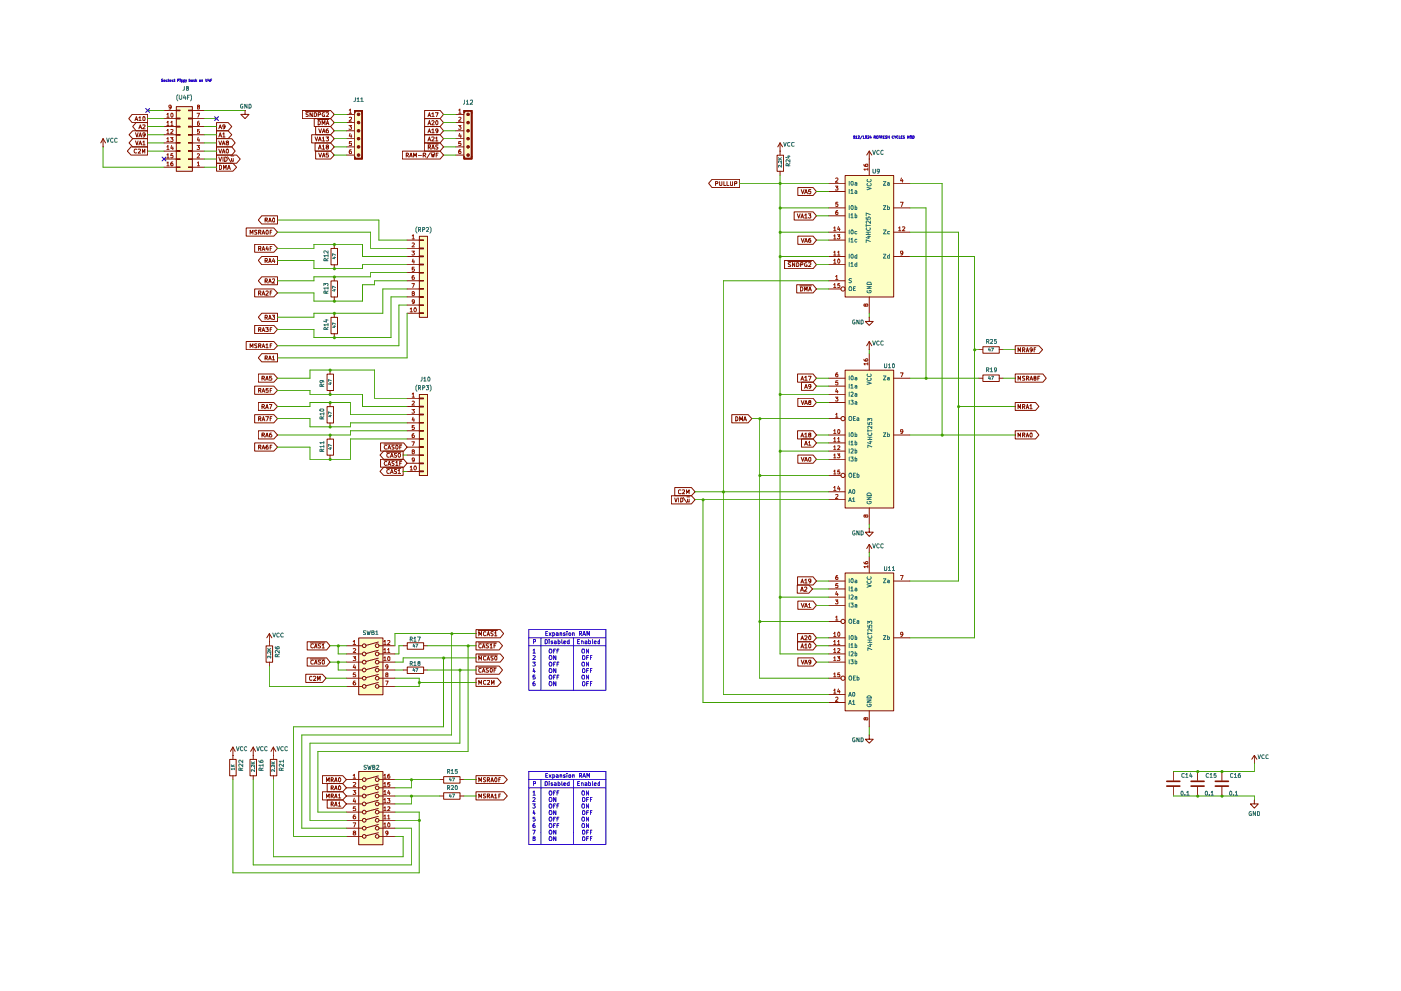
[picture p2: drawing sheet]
<svg xmlns="http://www.w3.org/2000/svg" width="420mm" height="297mm" viewBox="0 0 420 297" stroke-linecap="round" stroke-linejoin="round" font-family="sans-serif">
<g fill="#fdffc5">
<path d="M253.4 171.7h14.6v41.4h-14.6z"/>
<path d="M253.4 111h14.6v41.3h-14.6z"/>
<path d="M253.4 52.6h14.6v36.4h-14.6z"/>
<path d="M107.6 191.2h7.3v17h-7.3z"/>
<path d="M52.9 32h4.8v19.4h-4.8z"/>
<path d="M107.6 231.3h7.3v21.9h-7.3z"/>
<path d="M125.8 70.8h2.4v24.3h-2.4z"/>
<path d="M106.3 33.1h2.5v14.6h-2.5z"/>
<path d="M139.1 33.1h2.5v14.6h-2.5z"/>
<path d="M125.8 118.2h2.4v24.3h-2.4z"/>
</g>
<g fill="none" stroke="#831200" stroke-width=".3">
<path d="M39.6 34.3h4.7v2.4h-4.7l-1-1.1zM39.8 39.2h4.5v2.4h-4.5l-1.1-1.2zM40.5 36.2l.4-1.2 .4 1.2M40.6 39.8l.5 1.3 .3-1.3M40.6 35.8h.6M40.8 36.7h3.5v2.5h-3.5l-1-1.3zM41.7 35.3l.3-.3v1.2M41.7 38.6l.4-1.2 .4 1.2M41.7 36.2h.6M41.7 38.3h.6M42.8 37.5l.6-.1 .1 .4-.7 .8h.7M42.9 35.1l.2-.1a.61 .61 0 0 1 .4 .6 .61 .61 0 0 1-.5 .6l-.2-.2z"/>
<path d="M49.2 35.6h3.6M49.2 37.9h3.6M49.2 33.1h3.6M52.8 33h1.2v.2h-1.2zM52.8 35.4h1.2v.2h-1.2zM52.8 37.8h1.2v.3h-1.2zM52.9 32h4.8v19.4h-4.8zM56.5 33h1.2v.2h-1.2zM56.5 35.4h1.2v.2h-1.2zM56.5 37.8h1.2v.3h-1.2zM57.7 35.6h3.6M57.7 37.9h3.6"/>
<path d="M57.7 33.1h3.6M64.9 36.7h3.5l1.1 1.2-1.1 1.3h-3.5zM64.9 39.2h3.5l1.1 1.2-1.1 1.2h-3.5zM65.6 38.6l.4-1.2 .5 1.2M65.8 38.3h.5M67.5 37.9l-.6 .2v-.7l.6 .2-.2 .9-.4 .1M73.5 33.1v1.2h-1.3l1.3 1.3 1.2-1.3h-1.2M73.5 33.1h.1M90.7 33.1h8.4l1.1 1.2-1.1 1.3h-8.4zM91.6 33.4h7M92.5 33.8l-.7 .1v.3l.7 .4-.3 .4-.4-.1M93.6 33.8v1.2l-.6-1.2v1.2"/>
<path d="M94.2 35.6h4.9l1.1 1.1-1.1 1.2h-4.9zM94.2 33.8h.5l.2 .2v.6l-.3 .4h-.4zM94.7 37.9h4.4l1.1 1.3-1.1 1.2h-4.4zM95.2 35.8h3.4M95.4 36.2a.64 .64 0 0 1 .7 .6 .64 .64 0 0 1-.7 .6zM95.4 34.4l.7-.1 .1-.3-.8-.2v1.2M95.6 38.6l.4 1.2 .4-1.2M96.6 37.4v-1.2l.4 .8 .5-.8v1.2M96.7 39.8l.4-1.2 .4 1.2M96.8 39.5h.6M97.3 33.8h-.4a.61 .61 0 0 0-.3 .7 .61 .61 0 0 0 .8 .4v-.4h-.3M97.8 37.4l.4-1.2 .4 1.2"/>
<path d="M97.8 33.9l.8 .1-.8 1h.8M98 37h.6M98.4 38.6l-.5 .3-.1 .7 .2 .2 .6-.2-.3-.6-.5 .3M106.3 33.1h2.4v14.6h-2.4zM127.3 33.1h4.7l1 1.2-1 1.3h-4.7zM127.3 37.9h4.7l1 1.3-1 1.2h-4.7zM127.3 35.6h4.7l1 1.1-1 1.2h-4.7zM128.4 35l.4-1.2 .3 1.2M128.4 39.8l.4-1.2 .3 1.2M128.4 37.4l.4-1.2 .3 1.2M128.4 34.6h.6M128.4 39.5h.6"/>
<path d="M128.4 37h.6M129.5 34.1l.4-.3v1.2M129.5 38.9l.4-.3v1.2M129.5 36.3l.5-.1 .2 .2-.7 1h.7M129.5 35h.7M129.5 39.8h.7M130.6 33.8h.8l-.5 1.2M130.8 36.2h.3l.2 .2v.8l-.2 .2a.71 .71 0 0 1-.3-1.2zM131.3 39.1l-.4 .3-.3-.3 .1-.4h.6v.8l-.2 .3h-.3M30.9 44h.1M30.9 41.6l-.7 1.2M30.9 41.6v2.4"/>
<path d="M30.9 41.6l.8 1.2M39.3 44h5v2.5h-5l-1.1-1.2zM39.8 41.6h4.5v2.4h-4.5l-1.1-1.2zM40.6 42.2l.5 1.2 .3-1.2M41 44.8l-.5-.1a.61 .61 0 0 0-.3 .8 .61 .61 0 0 0 .8 .3M41.4 44.8l.8 .1-.8 1h.8M41.7 43.4l.4-1.2 .4 1.2M41.7 41.1l.4-1.3 .4 1.3M41.7 43.1h.6M41.7 40.7h.6M42.7 45.9v-1.2l.3 .9 .4-.9v1.2M42.8 42.6l.4-.4v1.2"/>
<path d="M42.8 43.4h.7M43.5 40.3l-.1 .3h-.5l-.1-.6 .5-.2 .2 .2-.2 .9-.4 .2M49.2 50.1h3.6M49.2 40.4h3.6M49.2 42.8h3.6M49.2 45.3h3.6M49.2 47.7h3.6M52.8 40.3h1.2v.3h-1.2zM52.8 42.7h1.2v.2h-1.2zM52.8 45.1h1.2v.3h-1.2zM52.8 47.6h1.2v.2h-1.2zM52.8 50h1.2v.2h-1.2z"/>
<path d="M56.5 40.3h1.2v.3h-1.2zM56.5 42.7h1.2v.2h-1.2zM56.5 45.1h1.2v.3h-1.2zM56.5 47.6h1.2v.2h-1.2zM56.5 50h1.2v.2h-1.2zM57.7 50.1h3.6M57.7 40.4h3.6M57.7 42.8h3.6M57.7 45.3h3.6M57.7 47.7h3.6M64.9 41.6h4.6l1 1.2-1 1.2h-4.6zM64.9 44h4.6l1 1.3-1 1.2h-4.6z"/>
<path d="M64.9 46.5h6.1l1.1 1.2-1.1 1.2h-6.1zM64.9 48.9h4.9l1.2 1.2-1.2 1.2h-4.9zM65.6 42.2l.4 1.2 .5-1.2M65.6 44.7l.4 1.2 .5-1.2M65.6 47.1l.4 1.2 .5-1.2M65.6 41.1l.4-1.3 .5 1.3M65.8 49.5h.3l.4 .4v.6l-.4 .3h-.3zM65.8 40.7h.5M66.6 43.4l.5-1.2 .4 1.2M66.6 45.9l.5-1.2 .4 1.2M66.8 40.1l.3-.3v1.3M66.8 43.1h.6"/>
<path d="M66.8 45.6h.6M66.8 41.1h.7M66.9 47.1v1.2M67.1 50.8v-1.3l.3 .9 .4-.9v1.3M67.4 47.1a.65 .65 0 0 1 .8 .6 .65 .65 0 0 1-.8 .6zM68 44.7l.5 .2-.2 .9a.62 .62 0 0 1-.5-.4 .62 .62 0 0 1 .2-.7zM68.1 42.8l-.2-.5h.6v.4l-.7 .3 .2 .4 .5-.1-.2-.5M68.2 50.8l.5-1.3 .4 1.3M68.2 47l1.1 1.6M68.3 50.4h.6M69.3 46.7h.8M69.4 47.5v.7l.2 .1 .3-.1"/>
<path d="M69.9 47.5v.8M93.5 40.4h5.6l1.1 1.2-1.1 1.2h-5.6zM94.5 41.1l.4 1.1 .3-1.1M94.5 42.8h4.6l1.1 1.2-1.1 1.3h-4.6zM94.7 45.3h4.4l1.1 1.2-1.1 1.2h-4.4zM95.5 42.2l.4-1.1 .5 1.1M95.5 44.7l.4-1.3 .5 1.3M95.6 45.9l.4 1.2 .4-1.2M95.6 41.9h.6M95.6 44.4h.6M96.7 47.1l.4-1.2 .4 1.2M96.7 41.4l.3-.3v1.1"/>
<path d="M96.7 43.8l.3-.4v1.3M96.7 42.2h.7M96.7 44.7h.7M96.8 46.7h.6M97.8 41.1h.8l-.5 .4 .5 .2-.1 .5h-.7M98 44l-.2-.3 .5-.3 .3 .4-.8 .4 .2 .5 .6-.3-.3-.4M98.5 45.9h-.6l-.1 .6 .6-.1 .2 .5-.8 .1M120.6 45.3h11.4l1 1.2-1 1.2h-11.4zM121.8 46.6l.7-.3-.1-.3-.6-.1v1.2M122.1 46.6l.4 .5M122.9 47.1l.4-1.2 .3 1.2M122.9 46.7h.6"/>
<path d="M124 47.1v-1.2l.5 .8 .4-.8v1.2M125.5 46.7h.9M126.9 46.6h.5l.3-.3-.1-.3-.7-.1v1.2M127.3 42.8h4.7l1 1.2-1 1.3h-4.7zM127.3 46.6l.4 .5M127.3 40.4h4.7l1 1.2-1 1.2h-4.7zM128.3 43.1h3.2M128.4 42.2l.4-1.1 .3 1.1M128.4 44.1l.7-.1-.2-.6h-.5v1.3M128.4 41.9h.6M128.8 44.1l.3 .6M129 45.8l-1 1.6"/>
<path d="M129.3 45.9l.3 1.2 .3-.9 .1 .9 .4-1.2M129.3 45.6h1.1M129.5 44.7l.4-1.3 .4 1.3M129.5 41.1l.7 .1-.7 1h.7M129.6 44.4h.6M130.6 41.4l.4-.3v1.1M130.6 42.2h.7M130.8 46.5h.4M131.3 43.5l-.4-.1-.3 .3 .2 .3 .5 .2v.3l-.7 .1M131.4 45.9h-.6v1.2M213.5 53.8h8.3v2.4h-8.3l-1-1.3zM214.5 55l.7-.1 .1-.3-.8-.2v1.2"/>
<path d="M215.8 54.4v1.1l.3 .1 .4-.2v-1M217.1 54.4v1.2h.6M218 54.4v1.2h.6M219 54.4v1l.3 .2 .4-.1v-1.1M220.3 55l.7-.1v-.4l-.7-.1v1.2M233 46.5h2v4.9h-2zM233.9 45.3h.1M233.9 42.8v3.7M233.9 51.3v1.3M233.9 42.8l-.6 1.2M233.9 42.8l.8 1.2M239.3 56.2h4.5l1.1 1.2-1.1 1.2h-4.5z"/>
<path d="M240.3 56.8l.4 1.3 .4-1.3M241.3 58.1l.4-1.3 .4 1.3M241.5 57.7h.6M243.2 56.8h-.6l-.1 .6 .6-.1 .1 .6-.2 .2-.5-.2M248.5 54.9h4.9M248.5 57.4h4.9M253.4 52.6h14.6v36.4h-14.6zM260.7 47.7h.1M260.7 45.3v7.3M260.7 45.3l-.8 1.2M260.7 45.3l.8 1.2M268 54.9h4.9"/>
<path d="M73.8 68.3h8.3l1.1 1.3-1.1 1.2h-8.3zM75 70.2v-1.2l.4 .8 .5-.8v1.2M76.4 73.2h5.7l1.1 1.2-1.1 1.2h-5.7zM77 69.1h-.6l.1 .4a.47 .47 0 0 1 .4 .2 .47 .47 0 0 1 .1 .5h-.6M77.6 74.5l.6-.1v-.4l-.6-.2v1.3M77.6 69.6h.5l.1-.5-.6-.1v1.2M77.9 74.5l.3 .6M77.9 69.6l.3 .6M78.5 76.9h4.7v2.4h-4.7l-1-1.2zM78.5 64.7h4.7v2.4h-4.7l-1-1.1zM78.6 75.1l.4-1.3 .4 1.3M78.6 70.2l.4-1.2 .4 1.2"/>
<path d="M78.7 74.8h.6M78.7 69.8h.6M79.5 78.1h.7v-.5l-.7-.1v1.2M79.5 66h.6l.1-.6h-.7v1.1M79.8 78.1l.4 .6M79.8 66l.4 .5M79.9 69.1l.3-.1 .2 .3-.1 .9h-.4l-.1-.4zM80.1 73.8l-.3 .9h.7M80.3 74.3v.8M80.6 78.7l.3-1.2 .5 1.2M80.6 66.5l.3-1.1 .5 1.1M80.7 78.4h.6"/>
<path d="M80.7 66.2h.6M81 69.6h.4M81 74.4h.4M81.5 73.8h-.5v1.3M81.5 69h-.5v1.2M81.9 65.4h.2l.3 .2-.2 .9h-.3l-.2-.4zM82 77.5l-.3 .8h.8M82.3 77.9v.8M99.3 74.5h1.9v4.9h-1.9zM100.2 73.2v1.2M100.2 79.3v1.2M122.1 79.3h3.6"/>
<path d="M122.1 76.9h3.6M122.1 72h3.6M122.1 74.4h3.6M125.7 79.2h1.3v.2h-1.3zM125.7 76.7h1.3v.3h-1.3zM125.7 74.3h1.3v.3h-1.3zM125.7 71.9h1.3v.2h-1.3zM125.8 70.8h2.4v24.3h-2.4zM235.3 78.1h8.5l1.1 1.2-1.1 1.2h-8.5zM236.3 78.4h7M237.2 78.7h-.6l-.2 .3 .8 .6-.1 .2h-.7M238.2 63.5h5.6l1.1 1.2-1.1 1.3h-5.6z"/>
<path d="M238.3 78.7v1.2l-.6-1.2v1.2M238.9 78.7h.5a.66 .66 0 0 1 .2 .8 .66 .66 0 0 1-.7 .4zM239.1 64.1l.4 1.3 .4-1.3M239.3 70.8h4.5l1.1 1.2-1.1 1.2h-4.5zM240.1 79.3h.6l.1-.5-.7-.1v1.2M240.2 65.4l.4-1.3 .4 1.3M240.3 71.5l.4 1.1 .4-1.1M240.3 65h.6M241.3 72.6l.4-1.1 .4 1.1M241.3 64.5l.4-.4v1.3M241.3 65.4h.8M241.5 72.3h.6"/>
<path d="M242 78.7l-.7 .3 .1 .8h.7v-.4h-.3M242.4 64.1h.8l-.4 .5 .4 .1v.5l-.2 .2-.6-.2M242.5 78.8l.6-.1 .1 .5-.8 .7h.8M243.1 71.5h-.4l-.2 .9 .2 .2h.5v-.6l-.5-.1-.2 .2M248.5 79.3h4.9M248.5 76.9h4.9M248.5 69.6h4.9M248.5 72h4.9M248.5 62.3h4.9M248.5 64.7h4.9M268 76.9h4.9M268 69.6h4.9"/>
<path d="M268 62.3h4.9M76.4 97.5h5.7l1.1 1.2-1.1 1.3h-5.7zM76.4 86.6h5.7l1.1 1.2-1.1 1.2h-5.7zM77.6 98.8l.6-.1v-.4l-.6-.1v1.2M77.6 87.9l.6-.2-.1-.5h-.5v1.3M77.9 98.8l.3 .6M77.9 87.9l.3 .6M78.5 93.9h4.7v2.5h-4.7l-1-1.3zM78.5 83h4.7v2.3h-4.7l-1-1.1zM78.6 99.4l.4-1.2 .4 1.2M78.6 88.5l.4-1.3 .4 1.3M78.7 99.1h.6"/>
<path d="M78.7 88.1h.6M79.5 95.2l.7-.1v-.4l-.7-.2v1.3M79.5 84.2h.5l.2-.5-.7-.1v1.2M79.7 98.2h.7l-.3 .4 .3 .1v.6h-.7M79.8 87.4l.5-.2 .1 .5-.7 .8h.7M79.8 95.2l.4 .6M79.8 84.2l.4 .6M80.6 95.8l.3-1.3 .5 1.3M80.6 84.8l.3-1.2 .5 1.2M80.7 95.4h.6M80.7 84.4h.6M81 98.7h.4"/>
<path d="M81 87.8h.4M81.5 98.2h-.5v1.2M81.5 87.2h-.5v1.3M81.7 94.5h.7l-.4 .5 .4 .1v.5l-.2 .2-.5-.2M81.7 83.7l.2-.1 .5 .1v.4l-.7 .7h.7M99.3 84.2h1.9v4.8h-1.9zM99.3 95.1h1.9v4.9h-1.9zM100.2 83v1.2M100.2 89v1.3M100.2 93.9v1.2M100.2 100v1.2M122.1 84.2h3.6"/>
<path d="M122.1 86.6h3.6M122.1 93.9h3.6M122.1 81.7h3.6M122.1 89h3.6M122.1 91.4h3.6M125.7 93.7h1.3v.3h-1.3zM125.7 91.4h1.3v.2h-1.3zM125.7 88.9h1.3v.3h-1.3zM125.7 86.4h1.3v.3h-1.3zM125.7 84.1h1.3v.1h-1.3zM125.7 81.6h1.3v.3h-1.3zM238.9 85.3h4.9l1.1 1.3-1.1 1.2h-4.9z"/>
<path d="M239.9 85.7h3.4M240 86a.66 .66 0 0 1 .8 .4 .66 .66 0 0 1-.3 .8h-.5zM241.3 87.2v-1.2l.4 .9 .4-.9v1.2M242.5 87.2l.4-1.2 .4 1.2M242.7 86.9h.5M248.5 84.2h4.9M248.5 86.6h3.7M260.7 95.1v1.3h1.2l-1.2 1.1-1.2-1.1h1.2M260.7 95.1h.1M260.7 89v4.9M73.8 102.4h8.3l1.1 1.2-1.1 1.2h-8.3zM75 104.2v-1.2l.4 .9 .5-.9v1.2"/>
<path d="M76.4 115.7h5.7l1.1 1.3-1.1 1.2h-5.7zM77 103.1h-.6l.1 .4a.47 .47 0 0 1 .4 .2 .47 .47 0 0 1 .1 .5h-.6M77.5 112.1h4.6l1.1 1.3-1.1 1.2h-4.6zM77.6 103.6h.5l.1-.5-.6-.1v1.2M77.6 117h.5l.1-.5-.6-.1v1.2M77.9 103.6l.3 .6M77.9 117l.3 .6M78.5 106h4.7v2.5h-4.7l-1-1.2zM78.6 104.2l.4-1.2 .4 1.2M78.6 117.6l.4-1.2 .4 1.2M78.6 113.4h.6v-.5l-.6-.1v1.2M78.7 103.9h.6"/>
<path d="M78.7 117.3h.6M78.9 113.4l.4 .6M79.5 107.4h.5l.2-.6-.7-.1v1.2M79.7 114l.4-1.2 .3 1.2M79.8 103.4l.3-.4v1.2M79.8 113.6h.5M79.8 104.2h.6M79.8 107.4l.4 .5M80.4 116.4h-.6v.6l.5-.2 .1 .7h-.6M80.6 107.9l.3-1.2 .5 1.2M80.7 107.5h.6M81 103.6h.4"/>
<path d="M81 117h.4M81.4 112.8h-.5l-.1 .6 .5-.2 .2 .3-.1 .4h-.6M81.5 103h-.5v1.2M81.5 116.4h-.5v1.2M81.7 107l.3-.3v1.2M81.7 107.9h.7M98.1 112.1h1.9v5h-1.9zM99 110.9v1.2M99 117v1.2M239.2 112.1h4.6l1.1 1.3-1.1 1.2h-4.6zM239.3 119.4h4.5l1.1 1.2-1.1 1.2h-4.5zM240.2 114l.4-1.2 .4 1.2"/>
<path d="M240.3 113.6h.6M240.4 114.6h3.4l1.1 1.1-1.1 1.3h-3.4zM241.3 113.1l.4-.3v1.2M241.3 116.4l.4-1.2 .4 1.2M241.3 114h.8M241.5 116.1h.6M242.4 112.8h.8l-.5 1.2M243.2 115.7l-.5 .2-.2-.5 .7-.1v.8l-.5 .3M248.5 113.4h4.9M248.5 118.2h4.9M248.5 115.7h4.9M253.4 111h14.6v41.3h-14.6z"/>
<path d="M260.7 104.8h.1M260.7 102.4v2.4M260.7 106v4.9M260.7 102.4l-.8 1.2M260.7 102.4l.8 1.2M268 113.4h4.9M293.5 104.8h1.2M293.5 113.4h1.2M294.8 103.9h4.9v2h-4.9zM294.8 112.4h4.9v1.9h-4.9zM299.6 104.8h1.2M299.6 113.4h1.2"/>
<path d="M304.5 103.6h7.1l1.1 1.2-1.1 1.2h-7.1zM304.5 112.1h8.3l1 1.3-1 1.2h-8.3zM305.3 105.5v-1.3l.4 1 .4-1v1.3M305.3 114v-1.2l.4 .8 .4-.8v1.2M306.7 104.9h.5l.1-.5-.6-.2v1.3M307 104.9l.3 .6M307.3 112.9h-.6v.3l.6 .4-.1 .4h-.5M307.8 105.5l.3-1.3 .4 1.3M307.8 113.4h.6v-.5l-.6-.1v1.2M307.8 105.2h.6M308.1 113.4l.4 .6M308.9 114l.4-1.2 .4 1.2"/>
<path d="M309 113.6h.5M309.5 104.7v.3h-.5l-.1-.5 .2-.3 .4 .2v.8l-.5 .3M310.1 104.8h.4M310.3 113.3l-.2-.4h.5v.3l-.6 .3 .1 .5h.5l.1-.5-.2-.2M310.6 104.2h-.5v1.3M311.2 113.4h.5M311.8 112.8h-.6v1.2M76.4 132.8h5.7l1.1 1.2-1.1 1.2h-5.7zM76.4 124.3h5.7l1.1 1.2-1.1 1.2h-5.7zM77.5 129.1h4.6l1.1 1.3-1.1 1.2h-4.6zM77.5 120.6h4.6l1.1 1.2-1.1 1.2h-4.6zM77.6 134h.5l.1-.5-.6-.1v1.2"/>
<path d="M77.6 125.6l.6-.1-.1-.6h-.5v1.3M77.9 134l.3 .6M77.9 125.6l.3 .6M78.6 134.6l.4-1.2 .4 1.2M78.6 130.4h.6v-.5l-.6-.1v1.2M78.6 121.9h.5l.2-.4-.2-.3h-.5v1.3M78.6 126.2l.4-1.3 .4 1.3M78.7 125.8h.6M78.7 134.3h.6M78.9 130.4l.4 .6M78.9 121.9l.4 .6M79.7 131l.4-1.2 .3 1.2"/>
<path d="M79.7 122.5l.4-1.3 .3 1.3M79.7 124.9h.8l-.5 1.3M79.8 130.6h.5M79.8 122.2h.5M80.3 133.4l-.4 .1-.1 1h.6l-.1-.6-.5 .2M80.8 121.2h.7l-.5 1.3M81 125.5h.4M81 134h.4M81.4 129.8l-.5 .2-.1 .7 .1 .3 .5-.1 .1-.4-.2-.3-.5 .3M81.5 133.4h-.5v1.2M81.5 124.9h-.5v1.3M98.1 121.9h1.9v4.9h-1.9z"/>
<path d="M98.1 131.6h1.9v4.8h-1.9zM99 120.6v1.2M99 126.7v1.2M99 130.4v1.2M99 136.4v1.3M219.5 124.3h4.9l1.1 1.2-1.1 1.2h-4.9zM220.6 124.9a.64 .64 0 0 1 .7 .6 .64 .64 0 0 1-.7 .7zM221.8 126.2v-1.3l.4 .9 .5-.9v1.3M223 126.2l.4-1.3 .5 1.3M223.2 125.8h.6M239.2 129.1h4.6l1.1 1.3-1.1 1.2h-4.6zM239.3 136.4h4.5l1.1 1.3-1.1 1.2h-4.5z"/>
<path d="M240.2 131l.4-1.2 .4 1.2M240.3 137.1l.4 1.2 .4-1.2M240.3 120.1l.4 1.1 .4-1.1M240.3 130.6h.6M240.4 131.6h3.4l1.1 1.2-1.1 1.2h-3.4zM241.3 138.3l.4-1.2 .4 1.2M241.3 130.1l.4-.3v1.2M241.3 133.4l.4-1.2 .4 1.2M241.3 121.2l.4-1.1 .4 1.1M241.3 131h.8M241.5 137.9h.6M241.5 133.1h.6"/>
<path d="M241.5 120.9h.6M242.5 132.6l.3-.4v1.2M242.5 133.4h.7M242.7 137.2l.2-.1 .3 .2-.2 1h-.3l-.2-.5zM242.7 130.3l-.2-.3 .2-.2 .5 .1v.3a.48 .48 0 0 0-.6 .2 .48 .48 0 0 0 .1 .6l.5-.1-.2-.6M242.7 120.6l-.2-.3 .2-.2h.5v.4a.48 .48 0 0 0-.6 .2 .48 .48 0 0 0 .1 .5h.5l-.2-.6M248.5 125.5h3.7M248.5 130.4h4.9M248.5 132.8h4.9M248.5 135.2h4.9M248.5 137.7h4.9M248.5 120.6h4.9"/>
<path d="M268 130.4h4.9M304.5 120.6h6.1l1 1.2-1 1.2h-6.1zM304.5 129.1h6.1l1 1.3-1 1.2h-6.1zM305.3 122.5v-1.3l.4 1 .4-1v1.3M305.3 131v-1.2l.4 .8 .4-.8v1.2M306.7 121.9h.5l.1-.5-.6-.2v1.3M306.7 130.4h.6v-.5l-.6-.1v1.2M307 121.9l.3 .6M307 130.4l.3 .6M307.8 122.5l.3-1.3 .4 1.3M307.8 131l.3-1.2 .4 1.2M307.8 130.6h.6"/>
<path d="M307.8 122.2h.6M308.9 121.6l.3-.4v1.3M308.9 122.5h.6M309 129.9l.3-.1 .2 .2-.1 1h-.4l-.1-.4zM201.3 148.6h6l1.1 1.2-1.1 1.2h-6zM202.4 149.3l.3 1.2 .4-1.2M202.4 146.1h4.9l1.1 1.3-1.1 1.2h-4.9zM203.5 149.3v1.2M204.1 149.3h.5a.66 .66 0 0 1 .2 .7 .66 .66 0 0 1-.7 .5zM204.2 146.9l-.4-.1-.3 .3 .1 .9 .6-.1M204.6 146.9h.7v.4l-.7 .7h.7M204.9 149.1l1.1 1.6"/>
<path d="M205.8 148v-1.2l.4 .9 .5-.9v1.2M206 148.9h.8M206.2 149.6v.8h.5M206.7 149.6v.9M248.5 147.4h4.9M248.5 142.5h3.7M248.5 149.8h4.9M260.7 158.3v1.2h1.2l-1.2 1.3-1.2-1.3h1.2M260.7 158.3h.1M260.7 152.2v4.9M239.1 175.3h3.5l1.1 1.2-1.1 1.3h-3.5zM239.2 172.9h4.6l1.1 1.3-1.1 1.1h-4.6z"/>
<path d="M240.1 177.2l.4-1.3 .5 1.3M240.2 174.8l.4-1.2 .4 1.2M240.2 176.9h.6M240.3 174.4h.6M241.3 176.1l.4-.2 .3 .5-.8 .8h.8M241.3 173.9l.4-.3v1.2M241.3 174.8h.8M243.2 174.1l-.5 .2-.2-.6h.7v.8l-.5 .3M248.5 179h4.9M248.5 176.5h4.9M248.5 174.2h4.9M253.4 171.7h14.6v41.4h-14.6z"/>
<path d="M260.7 165.6h.1M260.7 163.2v2.4M260.7 166.8v4.9M260.7 163.2l-.8 1.2M260.7 163.2l.8 1.2M268 174.2h4.9M79.8 193.6h1.9v4.9h-1.9zM80.8 192.4h.1M80.8 189.9l-.8 1.3M80.8 189.9v3.6M80.8 198.5v1.1M80.8 189.9l.7 1.3"/>
<path d="M92.1 192.4h5.9l1 1.1-1 1.3h-5.9zM92.1 197.2h5.9l1 1.3-1 1.1h-5.9zM93 197.5h4.5M93 192.7h4.5M94 193.1l-.4-.1-.4 .3 .1 .8 .3 .1 .4-.1M94 198l-.4-.1-.4 .2v.7l.3 .3 .5-.1M94.3 194.2l.4-1.2 .4 1.2M94.3 199.1l.4-1.2 .4 1.2M94.4 198.7h.6M94.4 193.9h.6M96.2 193h-.5l-.3 .2 .8 .7-.3 .3-.5-.1M96.2 198h-.7l-.1 .2 .8 .7-.8 .2"/>
<path d="M96.6 193.4l.3-.4v1.2M96.6 194.2h.7M96.7 198l.3-.1 .3 .2-.2 1-.4-.1zM103.9 193.5h4.8M103.9 196h4.8M103.9 198.5h4.8M107.6 191.2h7.3v17h-7.3zM113.5 199.7l-3.8 1M113.5 197.3l-3.8 1M113.5 194.9l-3.8 1M113.5 192.4l-3.8 1.1M113.6 193.5h4.8"/>
<path d="M113.6 196h4.8M113.6 198.5h4.8M120.9 193.5h1.2M122.1 192.7h4.9v1.9h-4.9zM122.1 199.9h4.9v2h-4.9zM127 193.5h1.2M142.7 196h7.3l1 1.2-1 1.3h-7.3zM142.7 192.4h7l1 1.1-1 1.3h-7zM142.7 199.6h7l1 1.2-1 1.3h-7zM142.7 188.7h7.3l1 1.2-1 1.3h-7.3zM143.4 196.3h5.8M143.4 192.7h5.4"/>
<path d="M143.4 200h5.4M143.4 189h5.8M143.6 197.9v-1.2l.4 .8 .4-.8v1.2M143.6 190.6v-1.3l.4 .9 .4-.9v1.3M144.3 193.1l-.4-.1-.3 .3 .1 .8 .2 .1 .4-.1M144.6 194.2l.4-1.2 .5 1.2M144.8 193.9h.6M145.7 196.8l-.5-.1a.61 .61 0 0 0-.3 .8 .61 .61 0 0 0 .8 .3M145.7 189.5l-.1-.1a.56 .56 0 0 0-.7 .5 .56 .56 0 0 0 .7 .6l.1-.1M146 197.9l.5-1.2 .3 1.2M146 190.6l.5-1.3 .3 1.3M146.1 197.5h.6"/>
<path d="M146.1 190.2h.6M146.5 193h-.5l-.2 .2 .2 .3 .5 .2v.4h-.7M147 193.4l.3-.4v1.2M147 194.2h.7M147.9 196.7l-.7 .1v.3l.7 .4-.2 .4-.5-.1M147.9 189.4l-.7 .1v.3l.7 .4-.2 .4-.5-.1M148.2 193.5h.4M148.3 189.7l.4-.4v1.3M148.3 190.6h.7M148.5 196.7l.5 .1-.2 1a.6 .6 0 0 1-.5-.4 .6 .6 0 0 1 .2-.7zM148.8 193h-.6v1.2M239.2 189.9h4.6l1.1 1.3-1.1 1.2h-4.6z"/>
<path d="M239.2 192.4h4.6l1.1 1.1-1.1 1.3h-4.6zM239.3 180.2h4.5l1.1 1.2-1.1 1.2h-4.5zM239.3 197.2h4.5l1.1 1.3-1.1 1.1h-4.5zM240.2 191.8l.4-1.2 .4 1.2M240.2 194.2l.4-1.2 .4 1.2M240.3 180.8l.4 1.2 .4-1.2M240.3 197.9l.4 1.2 .4-1.2M240.3 193.9h.6M240.3 191.4h.6M241.3 182l.4-1.2 .4 1.2M241.3 199.1l.4-1.2 .4 1.2M241.3 190.7l.6-.1 .2 .2-.8 1h.8"/>
<path d="M241.3 193.4l.4-.4v1.2M241.3 194.2h.8M241.5 181.7h.6M241.5 198.7h.6M242.5 181.2l.3-.4v1.2M242.5 182h.7M242.7 190.6h.3l.2 .2v.7l-.4 .3a.77 .77 0 0 1-.1-1.2zM242.7 193h.2l.3 .2v.8l-.3 .2a.71 .71 0 0 1-.2-1.2zM243.2 198.4l-.5 .2-.2-.2 .1-.4h.6v.8l-.2 .3h-.3M248.5 186.3h3.7M248.5 191.2h4.9M248.5 193.5h4.9"/>
<path d="M248.5 196h4.9M248.5 198.5h4.9M248.5 181.4h4.9M268 191.2h4.9M91.7 202.1h5l1.1 1.2-1.1 1.3h-5zM93.6 202.9l-.1-.1a.56 .56 0 0 0-.7 .5 .56 .56 0 0 0 .7 .6l.1-.1M94 202.9l.5-.2 .2 .2-.7 1.1h.7M95.2 204v-1.3l.4 .9 .4-.9v1.3M103.9 203.3h4.8M103.9 200.8h4.8M103.9 205.7h4.8M113.5 204.6l-3.8 1"/>
<path d="M113.5 202.2l-3.8 .9M113.6 203.3h4.8M113.6 200.8h4.8M113.6 205.7h4.8M120.9 200.8h1.2M127 200.8h1.2M142.7 203.3h6.5l1.1 1.3-1.1 1.1h-6.5zM143.6 205.1v-1.1l.4 .8 .4-.8v1.1M144.3 200.4l-.5-.1-.2 .3v.7l.3 .2 .4-.1M144.6 201.5l.4-1.2 .5 1.2M144.8 201.2h.6M145.7 204h-.5a.61 .61 0 0 0-.3 .8 .61 .61 0 0 0 .8 .3"/>
<path d="M146.1 204h.7v.5l-.7 .6h.7M146.5 200.3l-.7 .2 .7 .6v.3h-.7M147.1 200.4l.1-.1a.62 .62 0 0 1 .5 .6 .62 .62 0 0 1-.5 .6l-.2-.4zM147.4 205.1v-1.1l.3 .8 .5-.8v1.1M148.2 200.8h.4M148.8 200.3h-.6v1.2M248.5 208.2h4.9M248.5 203.3h3.7M248.5 210.6h4.9M260.7 213v4.8M68.9 227.6h1.9v4.9h-1.9zM69.8 226.4h.1"/>
<path d="M69.8 223.9l-.7 1.3M69.8 223.9v3.7M69.8 232.5v1.2M69.8 223.9l.7 1.3M75 227.6h1.9v4.9h-1.9zM75.9 226.4h.1M75.9 223.9l-.7 1.3M75.9 223.9v3.7M75.9 232.5v1.2M75.9 223.9l.7 1.3M81.1 227.6h1.9v4.9h-1.9zM82 226.4h.1"/>
<path d="M82 223.9l-.7 1.3M82 223.9v3.7M82 232.5v1.2M82 223.9l.7 1.3M96.7 237.3h6.1l1.1 1.3-1.1 1.2h-6.1zM96.7 232.5h6.1l1.1 1.2-1.1 1.2h-6.1zM97.9 239.2v-1.2l.4 .8 .4-.8v1.2M97.9 234.4v-1.3l.4 .9 .4-.9v1.3M98.1 234.9h4.7l1.1 1.2-1.1 1.2h-4.7zM98.1 239.8h4.7l1.1 1.2-1.1 1.2h-4.7zM99.3 236.2h.4l.3-.2-.1-.4-.6-.1v1.2M99.3 238.6h.5l.2-.4-.7-.2v1.2"/>
<path d="M99.3 233.8l.7-.3-.3-.4h-.4v1.3M99.6 236.2l.4 .5M99.6 238.6l.4 .6M99.6 233.8l.4 .6M100.3 236.7l.5-1.2 .3 1.2M100.3 239.2l.5-1.2 .3 1.2M100.3 234.4l.5-1.3 .3 1.3M100.4 234h.6M100.4 238.8h.6M100.4 236.4h.6M101.5 238.3l.4-.3v1.2M101.5 239.2h.7"/>
<path d="M101.6 235.6h.1a.55 .55 0 0 1 .5 .6 .55 .55 0 0 1-.5 .5l-.2-.1zM101.8 233.1a.68 .68 0 0 1 .4 .6 .68 .68 0 0 1-.4 .7l-.3-.3v-.8zM103.9 233.7h4.8M103.9 238.6h4.8M103.9 236.1h4.8M107.6 231.3h7.3v21.9h-7.3zM113.5 239.9l-3.8 1M113.5 237.4l-3.8 1M113.5 235l-3.8 1M113.5 232.6l-3.8 1M113.6 233.7h4.8M113.6 238.6h4.8"/>
<path d="M113.6 236.1h4.8M131.8 233.7h1.2M131.8 238.6h1.2M133.1 237.6h4.9v2h-4.9zM133.1 232.8h4.9v1.9h-4.9zM137.9 233.7h1.2M137.9 238.6h1.2M142.7 232.5h8.3l1.1 1.2-1.1 1.2h-8.3zM142.7 237.3h8.3l1.1 1.3-1.1 1.2h-8.3zM143.6 234.4v-1.3l.4 .9 .4-.9v1.3M143.6 239.2v-1.2l.4 .8 .4-.8v1.2M145.6 233.2h-.6v.4l.6 .5-.2 .3-.5-.1"/>
<path d="M145.6 238h-.6a.55 .55 0 0 0 .5 .8v.3h-.6M146.1 233.8h.5l.2-.5-.7-.2v1.3M146.1 238.6h.6l.1-.5-.7-.1v1.2M146.5 233.8l.3 .6M146.5 238.6l.3 .6M147.2 234.4l.4-1.3 .4 1.3M147.2 239.2l.4-1.2 .4 1.2M147.3 234h.6M147.3 238.8h.6M148.3 238.3l.4-.3v1.2M148.3 239.2h.7M148.5 233.2l.3-.1 .2 .2v.8l-.2 .3a.71 .71 0 0 1-.3-1.2z"/>
<path d="M149.6 233.7h.3M149.6 238.6h.3M150.1 233.1h-.5v1.3M150.1 238h-.5v1.2M260.7 220.3v1.3h1.2l-1.2 1.2-1.2-1.2h1.2M260.7 220.3h.1M351.9 231.2v2.7M351.9 235.9v2.7M359.2 231.2v2.7M359.2 235.9v2.7M366.4 231.2v2.7M366.4 235.9v2.7"/>
<path d="M376.2 239.8v1.2h1.2l-1.2 1.2-1.2-1.2h1.2M376.2 239.8h.1M376.2 228.9h.1M376.2 226.4l-.8 1.2M376.2 226.4v2.5M376.2 226.4l.7 1.2M99.3 241h.6l.1-.4-.7-.2v1.2M99.6 241l.4 .6M100.3 241.6l.5-1.2 .3 1.2M100.4 241.3h.6M101.5 240.8l.4-.4v1.2M101.5 241.6h.7"/>
<path d="M103.9 248.2h4.8M103.9 245.9h4.8M103.9 243.4h4.8M103.9 241h4.8M103.9 250.7h4.8M113.5 249.6l-3.8 .9M113.5 247.1l-3.8 1.1M113.5 244.7l-3.8 1M113.5 242.3l-3.8 1M113.6 248.2h4.8M113.6 245.9h4.8M113.6 243.4h4.8"/>
<path d="M113.6 241h4.8M113.6 250.7h4.8"/>
<circle cx="107.5" cy="46.5" r=".38"/>
<circle cx="252.8" cy="86.6" r=".64"/>
<circle cx="252.8" cy="125.5" r=".64"/>
<circle cx="252.8" cy="142.5" r=".64"/>
<circle cx="109.2" cy="198.5" r=".55"/>
<circle cx="109.2" cy="193.5" r=".55"/>
<circle cx="109.2" cy="196" r=".55"/>
<circle cx="113.1" cy="198.5" r=".55"/>
<circle cx="113.1" cy="196" r=".55"/>
<circle cx="113.1" cy="193.5" r=".55"/>
<circle cx="252.8" cy="186.3" r=".64"/>
<circle cx="109.2" cy="205.7" r=".55"/>
<circle cx="109.2" cy="200.8" r=".55"/>
<circle cx="109.2" cy="203.3" r=".55"/>
<circle cx="113.1" cy="205.7" r=".55"/>
<circle cx="113.1" cy="203.3" r=".55"/>
<circle cx="113.1" cy="200.8" r=".55"/>
<circle cx="252.8" cy="203.3" r=".64"/>
<circle cx="109.2" cy="236.1" r=".55"/>
<circle cx="109.2" cy="233.7" r=".55"/>
<circle cx="109.2" cy="238.6" r=".55"/>
<circle cx="113.1" cy="233.7" r=".55"/>
<circle cx="113.1" cy="236.1" r=".55"/>
<circle cx="113.1" cy="238.6" r=".55"/>
<circle cx="109.2" cy="248.2" r=".55"/>
<circle cx="109.2" cy="250.7" r=".55"/>
<circle cx="109.2" cy="241" r=".55"/>
<circle cx="109.2" cy="243.4" r=".55"/>
<circle cx="109.2" cy="245.9" r=".55"/>
<circle cx="113.1" cy="250.7" r=".55"/>
<circle cx="113.1" cy="248.2" r=".55"/>
<circle cx="113.1" cy="245.9" r=".55"/>
<circle cx="113.1" cy="241" r=".55"/>
<circle cx="113.1" cy="243.4" r=".55"/>
</g>
<path d="M349.9 235.6h3.9M349.9 234.2h3.9M357.2 235.6h3.9M357.2 234.2h3.9M364.5 235.6h3.9M364.5 234.2h3.9" fill="none" stroke="#831200" stroke-width=".51"/>
<g fill="none" stroke="#2d6e70" stroke-width=".3">
<path d="M254.7 54.4v1.1M254.7 56.7v1.3M255.2 57.1l.3-.4v1.3M255.2 58h.7M255.4 54.4l.5 .1-.2 1a.6 .6 0 0 1-.6-.5 .6 .6 0 0 1 .3-.6zM256.5 54.8l.5 .1v.6M256.5 57.2l.5 .1v.7M257 55h-.5l-.1 .3 .1 .2h.5M257 57.5l-.6 .2 .1 .3 .5-.1M260 56.1l1.3 .4-1.3 .4M260.2 55l-.2 .4 .3 .3 .8-.1 .2-.2-.2-.4M260.2 53.8h-.1a.64 .64 0 0 0 .3 .7 .64 .64 0 0 0 .7-.1l.2-.3-.2-.3"/>
<path d="M264.9 54.4h.8l-.8 1.1h.8M266.2 54.8l.5 .1v.6M266.7 55h-.4l-.2 .3 .2 .2h.4M254.7 61.6v1.2M254.7 64v1.3M254.7 68.9v1.2M254.7 71.4v1.2M254.7 76.2v1.2M254.7 78.7v1.1M255.2 79l.3-.3v1.1M255.2 71.7l.3-.3v1.2M255.2 64.4l.3-.4v1.3"/>
<path d="M255.2 79.8h.7M255.2 72.6h.7M255.2 65.3h.7M255.4 76.3l.2-.1 .3 .3-.2 .9h-.3l-.2-.4zM255.4 69l.2-.1 .3 .3-.2 .9h-.3l-.2-.4zM255.4 61.6l.5 .2-.2 .9a.62 .62 0 0 1-.6-.4 .62 .62 0 0 1 .3-.7zM256.5 62.1h.5v.6h-.5M256.5 64.5l.5 .1v.5l-.5 .1M256.5 61.6v1.2M256.5 64v1.3M257 79.1l-.6 .1 .1 .6h.5M257 76.2v1.2h-.5v-.7h.5"/>
<path d="M257 71.8l-.4-.1-.2 .3 .1 .5h.5M257 69.3l-.6 .2 .1 .6h.5M257 78.7v1.1M264.9 68.9h.9l-.9 1.2h.9M264.9 61.6h.8l-.8 1.2h.8M264.9 76.2h.8l-.8 1.2h.8M266.2 62.1l.6 .1-.1 .5h-.5M266.2 61.6v1.2M266.7 76.2v1.2h-.4l-.1-.7h.5M266.8 69.3l-.6 .2 .1 .6h.5M254.8 86l.6 .1-.1 1-.6-.1zM255.4 83.6l-.6-.1-.2 .2 .8 .6-.3 .5-.5-.1"/>
<path d="M255.9 86.5h.5M256.5 85.9h-.6v1.2h.6M260 85.9h1.3l-1.3 .6h1.3M260.1 87.1a.64 .64 0 0 0 .3 .7 .64 .64 0 0 0 .7-.1l.2-.3-.2-.4h-.4v.3M260.2 84.7h.9l.2 .6h-1.3zM254.7 112.7v1.2M254.7 115.1v1.2M254.7 117.5v1.3M254.7 120v1.2M255.2 120h.7l-.4 .4 .4 .2v.5h-.7M255.2 117.7l.2-.2 .5 .2v.3l-.7 .8h.7M255.2 115.5l.3-.4v1.2"/>
<path d="M255.2 116.3h.7M255.4 112.7h.3l.2 .2v.7l-.4 .3a.77 .77 0 0 1-.1-1.2zM256.5 118l.5 .1v.7M256.5 115.6l.5 .1v.6M256.5 113.1h.4l.1 .8M257 118.2l-.6 .2 .1 .4 .5-.1M257 115.8l-.6 .2 .1 .3 .5-.1M257 113.4l-.6 .2 .1 .3 .5-.1M260 114.5l1.3 .4-1.3 .3M260.2 113.4l-.2 .1a.64 .64 0 0 0 .6 .6 .64 .64 0 0 0 .7-.6l-.2-.1M260.2 112.1l-.2 .3 .3 .5 .8-.1 .2-.4-.2-.3M264.9 112.7h.8l-.8 1.2h.8"/>
<path d="M266.2 113.1h.4l.1 .8M266.7 113.4l-.6 .2 .2 .3 .4-.1M254.7 125l.2-.2 .5 .2v.6l-.2 .5-.5-.2zM254.7 129.7v1.2M254.7 132.2v1.1M254.7 134.5v1.3M254.7 137v1.2M255.2 132.5l.3-.3v1.1M255.2 134.7l.2-.2 .5 .2v.3l-.7 .8h.7M255.2 137h.7l-.4 .4 .4 .2v.5h-.7M255.2 133.3h.7M255.4 129.8l.2-.1 .3 .3v.6l-.4 .3a.7 .7 0 0 1-.1-1.1z"/>
<path d="M255.9 125.4h.5M256.5 130.1l.5 .1v.6h-.5M256.5 132.6l.5 .1v.6h-.5M256.5 135h.5v.6l-.5 .1M256.5 137v1.2h.4l.1-.7-.5-.1M256.5 120.4l.5 .2v.6h-.5l-.1-.3 .6-.3M256.5 129.7v1.2M256.5 132.2v1.1M256.5 134.5v1.3M256.5 124.8h-.6v1.3h.6M257 125.3h.6v.8M257.6 125.6l-.6 .1 .1 .4 .5-.1"/>
<path d="M264.9 129.7h.8l-.8 1.2h.8M266.2 130.1l.6 .2-.1 .5h-.5M266.2 129.7v1.2M254.5 147.9l.4-1.2 .5 1.2M254.5 150.4l.4-1.2 .5 1.2M254.6 147.6h.6M254.6 150h.6M254.7 142l.2-.2 .5 .2v.7l-.2 .4-.5-.2zM255.7 149.5l.3-.3v1.2M255.7 150.4h.7M255.8 146.8l.1-.1a.61 .61 0 0 1 .5 .7 .61 .61 0 0 1-.5 .5zM255.9 142.4h.5"/>
<path d="M256.5 141.8h-.6v1.3h.6M257 142.3l.4-.1 .2 .3v.5h-.6M257 141.8v1.3M260 149h1.3l-1.3 .8h1.3M260.1 150.3l-.1 .2a.64 .64 0 0 0 .6 .5 .64 .64 0 0 0 .7-.5l-.1-.2h-.5v.2M260.1 148a.67 .67 0 0 1 .8-.2 .67 .67 0 0 1 .4 .7h-1.3zM254.7 173.5v1.2M254.7 175.9v1.2M254.7 178.3v1.3M255.2 178.5l.2-.2 .5 .2v.3l-.7 .8h.7M255.2 176.3l.3-.4v1.2M255.2 177.1h.7"/>
<path d="M255.4 173.5l.5 .2-.2 .9a.62 .62 0 0 1-.6-.5 .62 .62 0 0 1 .3-.6zM256.5 178.8l.5 .1v.7M256.5 176.4h.5v.7M256.5 173.9h.4l.1 .8M257 179l-.6 .2 .1 .4 .5-.1M257 176.6l-.6 .2 .1 .3 .5-.1M257 174.2l-.6 .2 .1 .3 .5-.1M260 175.3l1.3 .3-1.3 .4M260.2 174.2l-.2 .1a.64 .64 0 0 0 .6 .6 .64 .64 0 0 0 .7-.6l-.2-.1M260.2 172.9l-.2 .3 .3 .5 .8-.1 .2-.4-.2-.3M264.9 173.5h.8l-.8 1.2h.8M266.2 173.9h.4l.1 .8"/>
<path d="M266.7 174.2l-.6 .2 .2 .3 .4-.1M254.7 180.8v1.1M254.7 190.5v1.2M254.7 192.9v1.2M254.7 195.3v1.3M254.7 197.8v1.2M254.8 185.7l.6 .1v.6l-.2 .5-.5-.2zM255.2 193.3l.3-.4v1.2M255.2 195.5l.2-.2 .5 .2v.3l-.7 .8h.7M255.2 197.8h.7l-.4 .4 .4 .2v.5h-.7M255.2 180.8h.7l-.4 .4 .4 .2v.5h-.7M255.2 194.1h.7"/>
<path d="M255.4 190.5l.5 .2-.2 .9a.62 .62 0 0 1-.6-.4 .62 .62 0 0 1 .3-.7zM255.9 186.2h.5M256.5 190.9l.5 .1v.6h-.5M256.5 193.4l.5 .1v.5l-.5 .1M256.5 195.8h.5v.6l-.5 .1M256.5 197.8v1.2h.4l.1-.7-.5-.1M256.5 181.2l.5 .2v.5h-.5v-.4l.5-.1M256.5 190.5v1.2M256.5 192.9v1.2M256.5 195.3v1.3M256.5 185.6h-.6v1.3h.6M257 186.1h.6v.8"/>
<path d="M257.6 186.4l-.6 .1 .1 .4 .5-.1M264.9 190.5h.8l-.8 1.2h.8M266.2 190.9l.6 .2-.1 .5h-.5M266.2 190.5v1.2M254.5 208.7l.4-1.2 .5 1.2M254.5 211.2l.4-1.3 .5 1.3M254.6 208.4h.6M254.6 210.8h.6M254.8 202.7l.6 .1v.7l-.2 .4-.5-.2zM255.7 210.3l.3-.4v1.3M255.7 211.2h.7M255.8 207.6l.1-.1a.6 .6 0 0 1 .5 .6 .6 .6 0 0 1-.5 .6l-.2-.3z"/>
<path d="M255.9 203.2h.5M256.5 202.6h-.6v1.3h.6M257 203.1l.4-.1 .2 .3v.5h-.6M257 202.6v1.3M260 209.8h1.3l-1.3 .7h1.3M260.1 211.1l-.1 .1a.64 .64 0 0 0 .6 .6 .64 .64 0 0 0 .7-.6l-.1-.1h-.5v.1M260.2 208.7l.7-.1 .4 .6h-1.3z"/>
</g>
<g fill="none" stroke="#a41900" stroke-width=".3">
<path d="M50 34.3l.4-.3v1.1M50 36.7l.4-.4v1.3M50 39.1l.4-.3v1.2M50 35.1h.7M50 37.6h.7M50 40h.7M51.2 36.7l.4-.4v1.3M51.2 38.9l.4-.1 .3 .3-.8 .9h.8M51.2 37.6h.7M51.3 34h.1a.6 .6 0 0 1 .5 .5 .6 .6 0 0 1-.4 .6l-.3-.5zM51.3 32l-.2 .3-.4-.1v-.6h.6v.8l-.2 .3h-.4M59.1 34h.8l-.5 1.1"/>
<path d="M59.4 32l-.2-.4h.6v.3l-.6 .2 .1 .6 .5-.1 .1-.3-.3-.3M59.7 36.3l-.5 .4v.7l.4 .2 .3-.3-.2-.5h-.4l-.1 .3M59.8 38.8h-.6v.6l.4-.2 .3 .6-.7 .1M50 41.6l.4-.4v1.2M50 44l.4-.4v1.3M50 46.4l.4-.3v1.2M50 48.9l.4-.4v1.2M50 49.7h.7M50 42.4h.7M50 44.9h.7M50 47.3h.7M51.1 41.2h.8l-.4 .5 .4 .2-.1 .4h-.7"/>
<path d="M51.5 43.6l-.3 .8h.8M51.8 46.1h-.5l-.1 .6 .6-.1v.6h-.6M51.8 48.5l-.4 .1-.2 .4 .1 .7h.5v-.7l-.3-.1-.3 .3M51.8 44v.9M59.1 43.6h.8l-.5 .5 .4 .1 .1 .4-.3 .3-.5-.2M59.2 48.9l.3-.4v1.2M59.2 46.2l.4-.1 .3 .3-.8 .9h.8M59.2 49.7h.7M59.4 41.1l-.2 .9h.7M59.7 41.7v.7M250.5 55.8h.8l-.4 .5 .4 .1v.5h-.8M250.6 53.5l.5-.2 .2 .5-.8 .8h.8"/>
<path d="M259.1 49.3l.2 .6h.9l.1-.6h-.7l-.1 .3 .3 .3M260.3 50.7h-1.2l.3 .4M260.3 50.4v.7M270.3 53.3l-.2 .9h.7M270.7 53.8v.8M123.5 75.3h.8l-.4 .4 .4 .2-.1 .5h-.7M123.6 70.7l.4-.3v1.2M123.6 72.9l.4-.1 .3 .4-.8 .8h.8M123.6 71.6h.7M123.9 77.6l-.3 .9h.7M124.1 78.1v.8M250 78.1l.4-.5v1.3"/>
<path d="M250 75.6l.4-.3v1.2M250 70.7l.4-.3v1.2M250 68.3l.4-.3v1.2M250 78.9h.7M250 76.5h.7M250 69.2h.7M250 71.6h.7M251.1 70.4h.8l-.4 .5h.3v.6h-.7M251.2 75.6l.3-.3v1.2M251.2 63.1l-.4 .1-.2 .9 .3 .2 .4-.1-.1-.6-.6 .2M251.2 76.5h.7M251.3 60.6h-.6l-.1 .6h.7v.5l-.2 .2-.5-.2"/>
<path d="M251.5 77.6a.68 .68 0 0 1 .4 .7 .68 .68 0 0 1-.4 .6l-.3-.5zM251.5 67.9l-.3 .8h.8M251.8 68.3v.9M269.5 68.3l.3-.3v1.2M269.5 69.2h.7M270 60.6h.8l-.5 1.3M270.7 68.1l.5-.1 .2 .3-.8 .9h.8M270.8 75.8l-.3 .2-.3-.1-.1-.5 .6-.1 .1 .2-.2 .9-.4 .1M123 92.6l.4-.3v1.2M123 93.5h.7M123.5 85h.8l-.5 1.2M123.8 88l-.2-.5 .4-.1 .3 .3-.7 .4 .2 .5 .5-.2-.3-.4"/>
<path d="M124.1 82.5l-.5 .3v.9l.7-.1-.3-.6-.4 .2M124.2 80.1h-.6v.6l.5-.1 .2 .5-.3 .3-.4-.2M124.3 92.3l.4 .1a.66 .66 0 0 1-.2 1.1 .77 .77 0 0 1-.2-1.2zM124.3 90.3l-.3 .3-.4-.1v-.6l.4-.1 .3 .3-.2 .8-.4 .1M250 85.3l.4-.3v1.2M250 86.2h.7M250.6 82.9l.4-.4v1.2M250.6 83.7h.7M251.8 85h-.5l-.1 .5h.6v.6h-.6M259.6 91.4l.2-.3 .5 .1-.1 .6h-.5l-.2-.6h-.3v.6l.4-.2M250.5 119h.8l-.4 .5 .4 .1v.5h-.8M250.9 116.5l-.3 .9h.8"/>
<path d="M251.2 111.8h-.4l-.2 .9 .3 .2h.4v-.6l-.4-.1-.3 .2M251.2 117v.8M251.3 114.1h-.6l-.1 .6 .6-.1 .1 .6-.2 .2-.5-.2M259.1 107.7l.2 .5h.9l-.1-.7-.6 .3 .3 .4M260.3 109.1h-1.2l.3 .3M260.3 108.7v.7M270 111.8h.8l-.5 1.1M250 129.1l.4-.3v1.2M250 131.5l.4-.4v1.3M250 133.9l.4-.3v1.2M250 136.4l.4-.3v1.1M250 130h.7"/>
<path d="M250 132.4h.7M250 134.8h.7M250 137.2h.7M250.6 124.2l.4-.3v1.2M250.6 125.1h.7M251.1 136.1h.8l-.4 .4 .3 .1v.6h-.7M251.2 131.5l.3-.4v1.3M251.2 133.7l.4-.1 .3 .3-.8 .9h.8M251.2 132.4h.7M251.3 128.9l.1-.1a.6 .6 0 0 1 .5 .5 .6 .6 0 0 1-.4 .7l-.3-.5zM270.8 129.3l-.6 .2-.1-.6 .6-.1 .1 .1-.2 1-.4 .1M250 146.1l.4-.3v1.2"/>
<path d="M250 141.2l.4-.3v1.2M250 147h.7M250 142.1h.7M250.6 148.3l.5-.1 .2 .5-.8 .7h.8M251.5 145.7l-.3 .9h.8M251.8 140.9h-.5l-.1 .6 .6-.1v.7l-.6-.1M251.8 146.1v.9M259.6 154.5l.6-.2 .1 .6h-.6l-.2-.6h-.3v.6l.4-.1M250.5 179.8h.8l-.4 .5h.4v.6h-.8M250.9 177.3l-.3 .8h.8M251.2 172.5a.72 .72 0 0 0-.6 .5 .72 .72 0 0 0 .3 .7l.4-.1v-.5l-.4-.1-.3 .2M251.2 177.8v.8"/>
<path d="M251.3 174.9h-.6l-.1 .6 .6-.1 .1 .6-.2 .2-.5-.2M259.1 168.5l.2 .5h.9l-.1-.7-.6 .3 .3 .4M260.3 169.8h-1.2l.3 .4M260.3 169.5v.7M270 172.5h.8l-.5 1.2M105.9 192.3l.4-.4v1.3M105.9 194.5l.5-.1 .3 .2-.8 1h.8M105.9 196.8h.8l-.4 .5 .3 .1v.6h-.7M105.9 193.2h.8M106.3 199.2l-.4 .9h.8M106.5 199.6v.9M115.1 197.2l.4-.4v1.2"/>
<path d="M115.1 194.7l.4-.3v1.2M115.1 192.3l.4-.4v1.3M115.1 193.2h.7M115.1 195.6h.7M115.1 198h.7M116.2 194.7l.4-.3v1.2M116.2 192.1l.6-.2 .1 .5-.7 .8h.7M116.2 195.6h.7M116.3 196.9l.6 .1v.8a.35 .35 0 0 1-.4 .2 .35 .35 0 0 1-.3-.4zM116.3 199.8l-.5 .2-.1-.5 .2-.3 .4 .2v.8l-.5 .3M250 189.9l.4-.4v1.3M250 192.3l.4-.4v1.3"/>
<path d="M250 194.7l.4-.3v1.2M250 197.2l.4-.4v1.2M250 190.8h.7M250 193.2h.7M250 195.6h.7M250 198h.7M250.6 185l.4-.3v1.1M250.6 185.8h.7M251.1 196.8h.8l-.4 .5 .3 .1v.6h-.7M251.2 192.3l.3-.4v1.3M251.2 194.5l.4-.1 .3 .3-.8 .9h.8M251.2 193.2h.7"/>
<path d="M251.5 189.5a.68 .68 0 0 1 .4 .6 .68 .68 0 0 1-.4 .7l-.3-.6zM270.8 190.1l-.6 .1-.1-.5 .4-.2 .3 .2-.2 .9-.4 .2M106.5 204.1l-.4 .1-.2 .9 .3 .2 .4-.1 .1-.4-.3-.2-.5 .2M106.6 201.7h-.6l-.1 .6 .6-.1 .2 .5-.8 .1M115.7 204.1h.7l-.5 1.2M115.9 202.2l-.2-.4h.6v.3l-.6 .3 .1 .5 .5-.1-.1-.6M250 206.9l.4-.4v1.3M250 202l.4-.3v1.2M250 207.8h.7M250 202.9h.7M250.6 209.1l.5-.1 .2 .5-.8 .7h.8M251.5 206.5l-.3 .8h.8"/>
<path d="M251.8 201.7h-.5l-.1 .6 .6-.1v.7l-.6-.1M251.8 206.9v.9M259.6 215.3l.6-.2 .1 .5a.48 .48 0 0 1-.6 .1 .48 .48 0 0 1-.2-.6h-.3l-.1 .5 .2 .2 .3-.2M105.9 232.4l.4-.3v1.2M105.9 234.6l.8 .1-.8 1h.8M105.9 236.9h.8l-.4 .5 .3 .1 .1 .4-.3 .3-.5-.2M105.9 233.3h.8M106.3 239.3l-.4 .9h.8M106.5 239.8v.8M115.1 239.7l.4-.3v1.2M115.1 237.3l.4-.4v1.3M115.1 234.9l.4-.4v1.2"/>
<path d="M115.1 232.4l.4-.3v1.2M115.1 233.3h.7M115.1 238.2h.7M115.1 235.7h.7M116.2 239.4h.7l-.3 .5h.3v.6l-.1 .1-.6-.1M116.6 236.9l-.4 .8h.8M116.8 232.1l-.4 .1-.2 .9 .1 .2 .6-.1-.1-.7-.6 .2M116.8 237.3v.9M116.9 234.5h-.6l-.1 .6 .6-.2 .1 .7h-.7M105.9 246.6h.8l-.5 1.3M106.2 249.6l-.2-.4h.6l-.1 .4-.6 .3 .2 .4h.4l.2-.4-.3-.3M106.5 244.3h-.3l-.2 .2v.9a.42 .42 0 0 0 .6-.1 .42 .42 0 0 0 0-.5l-.4-.1-.3 .2"/>
<path d="M106.6 241.8h-.6l-.1 .6 .5-.2 .3 .6-.8 .1M115.1 247l.4-.4v1.3M115.1 244.6l.4-.3v1.1M115.1 242.1l.4-.3v1.2M115.1 247.9h.7M115.1 245.4h.7M115.1 243h.7M115.1 240.6h.7M116.2 244.6l.4-.3v1.1M116.2 241.9h.7v.4l-.7 .7h.7M116.2 245.4h.7M116.3 246.8l.4-.2 .2 .3v.7l-.2 .3a.72 .72 0 0 1-.4-1.1z"/>
<path d="M116.3 249.6v.2a.42 .42 0 0 1-.5-.1 .42 .42 0 0 1-.1-.5h.6v.8l-.1 .3h-.4"/>
</g>
<circle cx="107.5" cy="46.5" r=".38" fill="#831200"/>
<circle cx="107.5" cy="44" r=".38" fill="none" stroke="#831200" stroke-width=".3"/>
<circle cx="107.5" cy="44" r=".38" fill="#831200"/>
<circle cx="107.5" cy="41.6" r=".38" fill="none" stroke="#831200" stroke-width=".3"/>
<circle cx="107.5" cy="41.6" r=".38" fill="#831200"/>
<path d="M106.3 47h.2v.4h2v-.4h.2v.7h-2.4z" fill="none" stroke="#831200" stroke-width=".3"/>
<path d="M106.3 47h.2v.4h2v-.4h.2v.7h-2.4z" fill="#831200"/>
<path d="M106.3 33.1h2.4v.8h-.2v-.5h-2v.5h-.2z" fill="none" stroke="#831200" stroke-width=".3"/>
<path d="M106.3 33.1h2.4v.8h-.2v-.5h-2v.5h-.2z" fill="#831200"/>
<circle cx="107.5" cy="39.2" r=".38" fill="none" stroke="#831200" stroke-width=".3"/>
<circle cx="107.5" cy="39.2" r=".38" fill="#831200"/>
<circle cx="107.5" cy="36.7" r=".38" fill="none" stroke="#831200" stroke-width=".3"/>
<circle cx="107.5" cy="36.7" r=".38" fill="#831200"/>
<circle cx="107.5" cy="34.3" r=".38" fill="none" stroke="#831200" stroke-width=".3"/>
<circle cx="107.5" cy="34.3" r=".38" fill="#831200"/>
<g fill="none" stroke="#831200" stroke-width=".3">
<path d="M103.9 34.3h2.4M103.9 36.7h2.4M103.9 39.2h2.4M108.5 33.9h.2v13.1h-.2zM108.6 33.9v13.1M139.1 33.1h2.5v14.6h-2.5zM103.9 41.6h2.4M103.9 44h2.4M103.9 46.5h2.4M108.5 47h.2z"/>
<circle cx="140.4" cy="46.5" r=".38"/>
</g>
<path d="M104.6 37.6h.8l-.4 .4 .4 .1v.6h-.8M104.7 33l.4-.3v1.3M104.7 35.2h.7v.4l-.8 .7h.8M104.7 34h.7M105 40l-.3 .8h.8M105.3 44.9l-.4 .1-.2 .8 .3 .3 .4-.1-.2-.7-.5 .3M105.3 40.4v.8M105.4 42.4h-.6l-.1 .6 .6-.1 .1 .6h-.7" fill="none" stroke="#a41900" stroke-width=".3"/>
<circle cx="140.4" cy="46.5" r=".38" fill="#831200"/>
<circle cx="140.4" cy="44" r=".38" fill="none" stroke="#831200" stroke-width=".3"/>
<circle cx="140.4" cy="44" r=".38" fill="#831200"/>
<circle cx="140.4" cy="41.6" r=".38" fill="none" stroke="#831200" stroke-width=".3"/>
<circle cx="140.4" cy="41.6" r=".38" fill="#831200"/>
<path d="M139.1 47h.3v.4h1.9v-.4h.3v.7h-2.5z" fill="none" stroke="#831200" stroke-width=".3"/>
<path d="M139.1 47h.3v.4h1.9v-.4h.3v.7h-2.5z" fill="#831200"/>
<path d="M139.1 33.1h2.5v.8h-.3v-.5h-1.9v.5h-.3z" fill="none" stroke="#831200" stroke-width=".3"/>
<path d="M139.1 33.1h2.5v.8h-.3v-.5h-1.9v.5h-.3z" fill="#831200"/>
<circle cx="140.4" cy="39.2" r=".38" fill="none" stroke="#831200" stroke-width=".3"/>
<circle cx="140.4" cy="39.2" r=".38" fill="#831200"/>
<circle cx="140.4" cy="36.7" r=".38" fill="none" stroke="#831200" stroke-width=".3"/>
<circle cx="140.4" cy="36.7" r=".38" fill="#831200"/>
<circle cx="140.4" cy="34.3" r=".38" fill="none" stroke="#831200" stroke-width=".3"/>
<circle cx="140.4" cy="34.3" r=".38" fill="#831200"/>
<g fill="none" stroke="#831200" stroke-width=".3">
<path d="M136.7 34.3h2.4M136.7 36.7h2.4M136.7 39.2h2.4M141.3 33.9h.3v13.1h-.3zM141.4 33.9v13.1M136.7 41.6h2.4M136.7 44h2.4M136.7 46.5h2.4M141.3 47h.3zM122.1 119.4h3.6M125.7 119.3h1.3v.2h-1.3zM125.8 118.2h2.4v24.3h-2.4z"/>
<path d="M114.1 132.8h7l1 1.2-1 1.2h-7zM114.1 137.7h7l1 1.2-1 1.1h-7zM115.1 135.2h5.8v2.5h-5.8l-1.1-1.3zM115.1 133.1h5.4M115.1 137.9h5.4M115.9 135.6h4.3M116 133.5a.61 .61 0 0 0-.8 .3 .61 .61 0 0 0 .3 .8l.5-.1M116 138.4l-.3-.1a.6 .6 0 0 0-.5 .6 .6 .6 0 0 0 .7 .5h.1M116.3 134.6l.5-1.2 .4 1.2M116.3 139.5l.5-1.2 .4 1.2M116.5 134.3h.5M116.5 139.2h.5"/>
<path d="M116.8 136l-.6-.1a.61 .61 0 0 0-.2 .8 .61 .61 0 0 0 .8 .3M117.1 137.1l.4-1.2 .4 1.2M117.2 136.7h.6M118.2 133.5l-.4-.1a.38 .38 0 0 0-.2 .5 .38 .38 0 0 0 .5 .2v.5h-.6M118.2 138.3h-.6v.6l.5 .1 .1 .3-.3 .2-.4-.1M118.7 138.6l.3-.3v1.2M118.7 139.5h.7M118.8 133.5h.1a.62 .62 0 0 1 .5 .5 .62 .62 0 0 1-.2 .6l-.5-.1zM119 135.9l-.7 .1v.3l.7 .4-.3 .4-.4-.1M119.5 135.9h.2a.62 .62 0 0 1 .5 .6 .62 .62 0 0 1-.5 .6 .84 .84 0 0 1-.2-1.2zM119.9 134h.4M119.9 138.9h.4"/>
<path d="M120.5 133.4h-.6v1.2M120.5 138.3h-.6v1.2M122.1 134h3.6M122.1 138.9h3.6M122.1 121.8h3.6M122.1 124.3h3.6M122.1 126.7h3.6M122.1 129.1h3.6M122.1 131.6h3.6M122.1 136.4h3.6M125.7 138.8h1.3v.2h-1.3zM125.7 136.3h1.3v.3h-1.3z"/>
<path d="M125.7 133.9h1.3v.2h-1.3zM125.7 131.5h1.3v.2h-1.3zM125.7 129h1.3v.3h-1.3zM125.7 126.6h1.3v.2h-1.3zM125.7 124.1h1.3v.3h-1.3zM125.7 121.8h1.3v.2h-1.3zM115.1 140h5.8v2.5h-5.8l-1.1-1.2zM115.9 140.4h4.3M116.8 140.8l-.3-.1a.67 .67 0 0 0-.5 .5 .67 .67 0 0 0 .2 .7l.6-.1M117.1 141.9l.4-1.2 .4 1.2M117.2 141.6h.6M119 140.8h-.7v.4l.7 .4-.1 .3h-.6"/>
<path d="M119.4 141.1l.3-.4v1.2M119.4 141.9h.7M122.1 141.3h3.6M125.7 141.1h1.3v.3h-1.3z"/>
</g>
<g fill="none" stroke="#a41900" stroke-width=".3">
<path d="M137.5 37.6h.8l-.5 .4 .5 .3-.1 .4h-.7M137.6 33l.3-.3v1.3M137.6 35.2l.4-.1 .3 .4-.8 .8h.8M137.6 34h.7M137.8 40l-.2 .8h.7M138.2 42.4h-.6v.6l.6-.1 .1 .2-.1 .5-.6-.1M138.2 44.9h-.4l-.2 .2v.9h.6v-.6l-.4-.1-.2 .3M138.2 40.4v.8M123.6 118.1l.4-.3v1.2M123.6 119h.7M123.5 122.7h.8l-.4 .4 .4 .3-.1 .4h-.7M123.5 132.4h.8l-.5 1.2"/>
<path d="M123.6 120.3l.4-.1 .3 .4-.8 .8h.8M123.8 135.3l-.2-.1 .2-.4 .5 .2-.7 .5 .2 .6 .5-.3-.3-.5M123.9 125.1l-.3 .8h.7M124.1 130l-.5 .2v.9l.7-.1-.3-.6-.4 .2M124.1 125.5v.8M124.2 127.5h-.6v.6l.5-.1 .2 .5-.3 .3-.4-.2M124.3 139.7l.4 .1a.66 .66 0 0 1-.2 1.1 .77 .77 0 0 1-.2-1.2zM124.3 137.8l-.3 .2-.4-.1v-.6l.4-.1 .3 .3-.2 .8-.4 .1M123 140l.4-.3v1.2M123 140.9h.7"/>
</g>
<g fill="none" stroke="#3ea000" stroke-width=".3">
<path d="M44.3 37.9h4.9M44.3 33.1h4.9M44.3 35.6h4.9M61.3 37.9h3.6M61.3 33.1h12.2M61.3 35.6h3.6M100.2 39.2h3.7M100.2 36.7h3.7M100.2 34.3h3.7M133 39.2h3.7M133 36.7h3.7M133 34.3h3.7"/>
<path d="M30.9 44v6.1h18.3M44.3 45.3h4.9M44.3 42.8h4.9M44.3 40.4h4.9M61.3 45.3h3.6M61.3 50.1h3.6M61.3 47.7h3.6M61.3 42.8h3.6M61.3 40.4h3.6M100.2 44h3.7M100.2 41.6h3.7M100.2 46.5h3.7"/>
<path d="M133 44h3.7M133 41.6h3.7M133 46.5h3.7M221.8 54.9h26.7M233.9 52.6v143.4h14.6M244.9 57.4h3.6M272.9 54.9h9.6v75.5M83.2 69.6h28v4.8h10.9M83.2 74.4h10.9v-1.2h14.6v3.7h13.4M83.2 66h30.4v6h8.5M83.2 78.1h10.9v2.4h14.6v-1.2h13.4M233.9 69.6h14.6"/>
<path d="M233.9 76.9h14.6M233.9 62.3h14.6M244.9 72h3.6M244.9 79.3h3.6M244.9 64.7h3.6M272.9 69.6h14.5v104.6h-14.5M272.9 62.3h4.8v51.1M272.9 76.9h19.4v114.3h-19.4M122.1 86.6h-7.3v7.3h-20.7v1.2h-10.9M122.1 81.7h-10.9v1.3h-17.1v1.2h-10.9M122.1 84.2h-9.7v1.1h-3.7v5h-14.6v-2.5h-10.9M122.1 91.4h-2.5v12.2h-36.4"/>
<path d="M122.1 93.9v13.4h-38.9M122.1 89h-4.8v12.2h-23.2v-2.5h-10.9M244.9 86.6h3.6M248.5 84.2h-31.6v124h31.6M260.7 93.9v1.2M83.2 117h9.8v1.2h15.7v3.6h13.4M83.2 113.4h9.8v-2.5h19.4v8.5h9.7M233.9 118.2h14.6M244.9 113.4h3.6M244.9 115.7h3.6M260.7 104.8v1.2M272.9 113.4h20.6"/>
<path d="M292.3 104.8h1.2M300.8 113.4h3.7M300.8 104.8h3.7M83.2 125.5h9.8v2.4h12.1v-1.2h17M83.2 121.8h9.8v-1.2h12.1v3.7h17M120.9 136.4h1.2M122.1 129.1h-17v1.3h-21.9M122.1 131.6h-17v6.1h-12.1v-3.7h-9.8M225.5 125.5h23M227.8 125.5v77.8h20.7M233.9 135.2h14.6M244.9 120.6h3.6"/>
<path d="M244.9 132.8h3.6M244.9 130.4h3.6M244.9 137.7h3.6M272.9 130.4h31.6M287.4 121.8h17.1M120.9 141.3h1.2M208.4 147.4h40.1M208.4 149.8h40.1M210.8 149.8v60.8h37.7M227.8 142.5h20.7M260.7 157.1v1.2M233.9 179h14.6"/>
<path d="M243.7 176.5h4.8M244.9 174.2h3.6M260.7 165.6v1.2M80.8 199.6v6.1h23.1M99 198.5h4.9M99 193.5h4.9M101.4 198.5v2.3h2.5M101.4 193.5v2.5h2.5M120.9 193.5h-1.3v2.5h-1.2M128.2 193.5h14.5M133 197.2v20.6h-44.9v32.9h15.8M135.5 189.9v30.4h-45v27.9h13.4"/>
<path d="M140.4 193.5v31.7h-45.1v18.2h8.6M142.7 197.2h-21.8v1.3h-2.5M142.7 189.9h-24.3v3.6M227.8 186.3h20.7M244.9 181.4h3.6M244.9 198.5h3.6M244.9 193.5h3.6M244.9 191.2h3.6M97.8 203.3h6.1M118.4 203.3h7.3v2.4h-7.3M118.4 200.8h2.5M125.7 204.6h17"/>
<path d="M128.2 200.8h14.5M137.9 200.8v22h-44.9v23.1h10.9M260.7 217.8v2.5M69.8 233.7v27.9h55.9v-18.2h-7.3M75.9 233.7v25.5h47.5v-11h-5M82 233.7v23.1h38.9v-6.1h-2.5M118.4 238.6h13.4M118.4 233.7h13.4M123.4 233.7v2.4h-5M123.4 238.6v2.4h-5M139.1 238.6h3.6M139.1 233.7h3.6"/>
<path d="M351.9 238.6h24.3v1.2M376.2 228.9v2.3h-24.3M118.4 245.9h7.3"/>
</g>
<g fill="none" stroke="#2500cf" stroke-width=".3">
<path d="M48.9 23.7l-.5 .1 .5 .6h-.5M49.2 24l.3 .1-.1 .4-.3-.2zM50.1 24h-.3v.4h.3M50.5 23.7v.8M50.5 24.1l.2 .4M50.7 24l-.2 .2M51 24.2l.3-.2h-.3l.1 .5 .2-.1M52 24h-.4l.1 .5 .3-.1M52.2 24h.3M52.3 23.7l.2 .8M53.3 24.1l.4-.1-.1-.3h-.3v.8M54 23.7v.1"/>
<path d="M54 24v.5M54.6 24.4l-.3-.1 .1-.3h.2v.6h-.2M55.3 24.4l-.4-.1 .1-.3h.3v.6h-.3M55.6 24l.2 .5M56 24l-.4 .6M56.7 24l.4 .1-.1 .4-.3-.1M56.7 23.7v.8M57.4 24h.3v.5M57.7 24.1l-.3 .1 .1 .3 .2-.1M58.4 24h-.3v.4h.3M58.7 23.7v.8M58.8 24.1l.2 .4"/>
<path d="M59 24l-.3 .2M59.9 24h.3v.4h-.3zM60.5 24h.3v.5M60.5 24v.5M61.7 23.7l.2 .8 .2-.1v-.7M62.7 23.7l-.2 .5h.4M62.8 24v.5M63.2 24h.2M63.5 23.7h-.3v.8M256.4 40.7h-.5v.4h.5v.3h-.5M256.6 40.9l.3-.2v.8M256.6 41.5h.4"/>
<path d="M257.3 40.8l.4-.1v.4l-.4 .4h.4M258.6 40.7l-.6 1M258.8 40.9l.2-.2v.8M258.8 41.5h.4M259.6 40.7a.39 .39 0 0 1 .3 .4 .39 .39 0 0 1-.2 .4zM260.2 40.8h.4l-.4 .7h.4M261 40.7l-.1 .5h.5M261.2 41v.5M262.1 41.1h.5v-.4h-.5v.8M262.4 41.1l.2 .4M262.9 41.1h.2M263.2 40.7h-.3v.8h.3"/>
<path d="M263.6 41.1h.2M263.9 40.7h-.3v.8M264.2 41.1h.4l-.1-.4h-.3v.8M264.3 41.1l.3 .4M264.9 41.1h.3M265.3 40.7h-.4v.8h.4M265.9 40.7l-.4 .2 .4 .2v.3h-.4M266.3 41.1h.4M266.3 40.7v.8M266.7 40.7v.8M268 40.8l-.5 .1v.4l.5 .1M268.2 40.7l.3 .4 .2-.4"/>
<path d="M268.5 41.1v.4M269.3 40.8l-.4 .1v.4l.4 .1M269.7 40.7v.8h.3M270.3 41.1h.2M270.6 40.7h-.3v.8h.3M271.3 40.7l-.5 .2 .5 .2v.3h-.5M272.2 41.5v-.8l.2 .5 .2-.5v.8M273 40.7h.4l-.1 .8-.3-.2zM273.7 40.7l.5 .1-.2 .7h-.3zM158.6 193.5h23.1v13.4h-23.1zM158.6 193.5v-4.8h23.1v4.8M158.6 191.2h23.1"/>
<path d="M159.8 198.5h.7l-.4 .4 .4 .2-.1 .5h-.6M159.9 194.9l.3-.3v1.1M159.9 196.6l.5-.1 .1 .3-.7 .9h.7M159.9 195.7h.6M159.9 192.4h.5l.2-.5-.7-.2v1.3M162.2 191.2v15.7M163.5 191.7l.5 .1 .2 .2v.6l-.5 .4h-.2zM163.7 189.8h.4M164.3 189.2h-.6v1.3h.6M164.7 191.7v.2M164.7 192.1v.9M164.7 189.7l.6 .8"/>
<path d="M164.8 196.5h.6l.1 .4-.1 .6-.2 .2h-.3l-.2-.4zM164.9 198.5l.5 .1v1l-.6-.1-.1-.6zM165.3 189.7l-.6 .8M165.7 192.2h-.4v.2l.5 .3-.2 .3-.3-.1M165.8 189.7h.3l.3 .2-.3 .6-.3-.1M165.8 189.7v1.2M166 195.1h.4M166 199.1h.4M166.3 192.2l.5 .1v.7M166.6 194.6h-.6v1.1M166.6 198.5h-.6v1.1M166.7 196.5v1.2l-.7-1.2v1.2"/>
<path d="M166.8 192.4l-.6 .2 .2 .4 .4-.1M166.9 189.7l.5 .1v.7M167 195.1h.5M167 199.1h.5M167.4 192.2l.3-.1 .3 .3-.3 .6-.3-.1M167.4 190l-.6 .2 .2 .3 .4-.1M167.4 191.7v1.3M167.6 194.6h-.6v1.1M167.6 198.5h-.6v1.1M168 189.8l.1-.1 .4 .1v.7M168 189.7v.8M168.5 191.7l.2 1.3"/>
<path d="M169.1 192.5l.6-.1-.1-.2h-.5v.7h.5M169.5 189.7l-.5 .1 .5 .4v.2h-.5M170 189.2v.2M170 189.7v.8M170.6 189.8l.5-.1v.7l-.5-.1zM170.7 192.2l-.4-.1-.2 .3 .1 .5h.5M170.7 191.7v1.3M171.7 189.8l.5-.1v.8M171.7 189.7v.8M172 191.2v15.7M173.2 192.3h.5M173.7 189.9l.7-.1v-.4l-.7-.2v1.3"/>
<path d="M173.8 191.7h-.6v1.3h.6M174.1 189.9l.3 .6M174.3 192.2l.6 .1v.7M174.3 192.1v.9M174.6 198.6l.2-.1 .5 .1-.1 1h-.5zM174.7 196.7l.1-.2a.59 .59 0 0 1 .7 .6 .59 .59 0 0 1-.6 .6l-.2-.2zM174.8 190.5l.4-1.3 .4 1.3M174.9 190.2h.6M175.4 192.2l.6 .1v.7M175.9 197.1h.5M176 192.4l-.6 .1v.4h.6M176 190.5v-1.3l.4 1 .4-1v1.3"/>
<path d="M176.5 194.6v1.1l-.6-1.1v1.1M176.5 196.5h-.6v1.2M176.5 198.5v1.1l-.6-1.1v1.1M176.5 192.2h.6v.6l-.6 .1M176.5 191.7v1.3M177 197.1h.4M177.5 196.5h-.5v1.2M177.6 191.7l.2 1.3M178.2 192.5l.6-.1-.2-.3-.4 .2v.4l.2 .3 .3-.1M179.8 192.2h-.5v.6l.5 .1M179.8 191.7v1.3M160.1 200.3l-.2 1h.6"/>
<path d="M160.4 204.3l-.5 .3v.8l.4 .2 .2-.3-.1-.5-.5 .2M160.4 200.8v.8M160.4 202.4h-.5v.5h.5l.1 .5-.6 .1M164.9 200.4l.5 .2 .1 .7-.1 .3h-.6a.86 .86 0 0 1 .1-1.2zM164.9 202.4l.5 .1 .1 .7-.1 .3h-.6a.86 .86 0 0 1 .1-1.1zM164.9 204.3l.5 .1 .1 .3-.1 .7-.2 .2h-.3l-.2-.5zM166 202.9h.4M166.6 202.4h-.6v1.1M166.7 200.4v1.2l-.7-1.2v1.2M166.7 204.3v1.3l-.7-1.3v1.3M167 202.9h.5M167.6 202.4h-.6v1.1"/>
<path d="M174.6 202.5l.2-.1 .5 .1-.1 1h-.5zM174.7 200.6l.5-.2a.86 .86 0 0 1 .1 1.2l-.6-.2zM174.7 204.5l.2-.2 .4 .2 .1 .6-.2 .5-.5-.2zM175.9 201h.5M175.9 204.9h.5M176.5 200.4h-.6v1.2M176.5 202.4v1.1l-.6-1.1v1.1M176.5 204.3h-.6v1.3M177 201h.4M177 204.9h.4M177.5 200.4h-.5v1.2M177.5 204.3h-.5v1.3"/>
<path d="M158.6 236.1h23.1v17.1h-23.1zM158.6 236.1v-4.9h23.1v4.9M158.6 233.7h23.1M159.9 237.4l.3-.3v1.2M159.9 239.2l.4-.2 .2 .4-.7 .9h.7M159.9 238.3h.6M159.9 234.9h.6l.1-.5-.7-.1v1.2M162.2 233.7v19.5h9.8v-19.5M163.5 234.3h.5l.2 .2v.7l-.5 .3h-.2zM163.7 232.4h.4M164.3 231.8h-.6v1.2h.6M164.7 234.3v.1"/>
<path d="M164.7 234.6v.9M164.7 232.2l.6 .8M164.9 237.1l.5 .1a.79 .79 0 0 1-.2 1.1h-.4a.86 .86 0 0 1 .1-1.2zM164.9 239l.5 .1 .1 .3-.1 .7-.2 .2h-.3l-.2-.4zM165.3 232.2l-.6 .8M165.7 234.7h-.4v.3h.3l.2 .3-.5 .1M165.8 233l.6-.2-.2-.6h-.4v1.2M166 237.7h.4M166.3 234.7h.4l.1 .8M166.6 237.1h-.6v1.2M166.7 239v1.3l-.7-1.3v1.3M166.8 234.9l-.6 .3 .2 .3 .4-.1"/>
<path d="M166.9 232.2l.5 .2v.6h-.5l-.1-.3 .6-.2M167 237.7h.5M167.4 234.7l.3-.1 .3 .3-.1 .5h-.5M167.4 234.3v1.2M167.6 237.1h-.6v1.2M168 232.3l.4-.1 .1 .8M168 232.2v.8M168.5 234.3l.2 1.2M169.1 235l.6-.1-.1-.2h-.5v.7h.5M169.5 232.2l-.5 .2 .2 .3h.3v.3h-.5M170 231.8v.1M170 232.2v.8"/>
<path d="M170.6 232.3l.5-.1v.8l-.5-.1zM170.7 234.7l-.4-.1-.2 .3 .1 .5h.5M170.7 234.3v1.2M171.7 232.3l.5-.1v.8M171.7 232.2v.8M173.2 234.9h.5M173.7 232.5h.5l.2-.6-.7-.1v1.2M173.8 234.3h-.6v1.2h.6M174.1 232.5l.3 .5M174.3 234.8l.5-.1 .1 .8M174.3 234.6v.9M174.6 237.2l.2-.1 .5 .1a.79 .79 0 0 1-.3 1.1h-.2a.79 .79 0 0 1-.2-1.1z"/>
<path d="M174.7 239.2l.2-.2 .4 .2 .1 .7-.2 .4-.5-.2zM174.8 233l.4-1.2 .4 1.2M174.9 232.7h.6M175.4 234.7h.5l.1 .8M175.9 239.6h.5M176 233v-1.2l.4 .9 .4-.9v1.2M176 234.9l-.6 .1v.4h.6M176.5 234.7l.6 .1v.6h-.6M176.5 237.1v1.2l-.6-1.2v1.2M176.5 239h-.6v1.3M176.5 234.3v1.2M177 239.6h.4"/>
<path d="M177.5 239h-.5v1.3M177.6 234.3l.2 1.2M178.2 235l.6-.1-.2-.3-.3 .1-.1 .6 .5 .1M179.8 234.7l-.5 .1v.6h.5M179.8 234.3v1.2M159.8 241h.7l-.4 .5 .3 .1 .1 .4-.2 .2-.5-.1M159.8 248.8h.7l-.5 1.2M160 251.3l-.1-.4h.5v.3l-.5 .3v.5l.6-.2-.2-.5M160.1 242.9l-.2 .9h.6M160.4 246.9h-.4l-.1 .2v.9h.5l.1-.4-.2-.3-.4 .3M160.4 243.3v.9M160.4 244.9h-.5v.5h.4l.2 .2-.1 .4h-.5"/>
<path d="M164.8 246.9h.6l.1 .4-.1 .6-.2 .2h-.3l-.2-.5zM164.9 241h.5l.1 .4-.1 .7-.2 .1h-.3l-.2-.4zM164.9 248.8l.5 .2v1l-.6-.1-.1-.6zM164.9 250.8l.5 .2 .1 .6-.1 .4h-.6a.86 .86 0 0 1 .1-1.2zM166 241.6h.4M166 245.4h.4M166 247.5h.4M166.6 241h-.6v1.2M166.6 244.9h-.6v1.2M166.6 246.9h-.6v1.2M166.7 243v1.2l-.7-1.2v1.2M166.7 248.8v1.2l-.7-1.2v1.2"/>
<path d="M166.7 250.8v1.2l-.7-1.2v1.2M167 241.6h.5M167 245.4h.5M167 247.5h.5M167.6 241h-.6v1.2M167.6 244.9h-.6v1.2M167.6 246.9h-.6v1.2M174.6 241.1l.2-.1 .5 .1v.7l-.3 .4-.4-.1zM174.7 243.2l.6-.2a.86 .86 0 0 1-.1 1.2l-.5-.2zM174.7 249l.2-.2 .4 .2v1l-.6-.1zM174.7 251l.5-.2a.86 .86 0 0 1 .1 1.2l-.6-.2zM175.9 243.5h.5"/>
<path d="M175.9 249.4h.5M175.9 251.4h.5M176.5 241v1.2l-.6-1.2v1.2M176.5 243h-.6v1.2M176.5 244.9v1.2l-.6-1.2v1.2M176.5 246.9v1.2l-.6-1.2v1.2M176.5 248.8h-.6v1.2M176.5 250.8h-.6v1.2M177 243.5h.4M177 249.4h.4M177 251.4h.4M177.5 243h-.5v1.2"/>
<path d="M177.5 248.8h-.5v1.2M177.5 250.8h-.5v1.2"/>
<circle cx="165.1" cy="195.1" r=".58"/>
<circle cx="174.9" cy="195.1" r=".58"/>
<circle cx="165.1" cy="245.5" r=".58"/>
<circle cx="165.1" cy="243.5" r=".58"/>
<circle cx="174.9" cy="245.5" r=".58"/>
<circle cx="174.9" cy="247.4" r=".57"/>
</g>
<path d="M43.7 32.5l1.2 1.2M44.9 32.5l-1.2 1.2M64.3 35l1.2 1.2M65.5 35l-1.2 1.2M48.6 47.1l1.2 1.2M49.8 47.1l-1.2 1.2" fill="none" stroke="#180093" stroke-width=".3"/>
<g fill="#3ea000">
<circle cx="217" cy="147.4" r=".47"/>
<circle cx="234" cy="135.3" r=".47"/>
<circle cx="227.9" cy="142.5" r=".47"/>
<circle cx="227.9" cy="125.5" r=".47"/>
<circle cx="234" cy="179" r=".47"/>
<circle cx="287.5" cy="121.9" r=".47"/>
<circle cx="277.7" cy="113.4" r=".47"/>
<circle cx="366.5" cy="238.6" r=".47"/>
<circle cx="366.5" cy="231.3" r=".47"/>
<circle cx="359.2" cy="238.6" r=".47"/>
<circle cx="359.2" cy="231.3" r=".47"/>
<circle cx="140.4" cy="193.6" r=".47"/>
<circle cx="135.5" cy="189.9" r=".47"/>
<circle cx="138" cy="200.9" r=".47"/>
<circle cx="125.8" cy="204.6" r=".47"/>
<circle cx="292.3" cy="104.9" r=".47"/>
<circle cx="234" cy="118.2" r=".47"/>
<circle cx="123.4" cy="233.7" r=".47"/>
<circle cx="123.4" cy="238.6" r=".47"/>
<circle cx="210.9" cy="149.8" r=".47"/>
<circle cx="282.6" cy="130.4" r=".47"/>
<circle cx="227.9" cy="186.3" r=".47"/>
<circle cx="234" cy="55" r=".47"/>
<circle cx="234" cy="76.9" r=".47"/>
<circle cx="234" cy="69.6" r=".47"/>
<circle cx="234" cy="62.4" r=".47"/>
<circle cx="133.1" cy="197.2" r=".47"/>
<circle cx="101.5" cy="193.6" r=".47"/>
<circle cx="101.5" cy="198.5" r=".47"/>
<circle cx="100.3" cy="93.9" r=".47"/>
<circle cx="100.3" cy="101.2" r=".47"/>
<circle cx="100.3" cy="73.3" r=".47"/>
<circle cx="99" cy="118.2" r=".47"/>
<circle cx="99" cy="120.7" r=".47"/>
<circle cx="99" cy="111" r=".47"/>
<circle cx="125.8" cy="245.9" r=".47"/>
<circle cx="100.3" cy="90.3" r=".47"/>
<circle cx="100.3" cy="80.6" r=".47"/>
<circle cx="100.3" cy="83" r=".47"/>
<circle cx="99" cy="130.4" r=".47"/>
<circle cx="99" cy="128" r=".47"/>
<circle cx="99" cy="137.7" r=".47"/>
</g>
<g fill="none" stroke="#2d6e70" stroke-width=".3">
<path d="M53.3 28.4l-.3 .5v.8l.3 .5M53.8 28.5v1l.2 .3 .5-.3v-1M55.3 28.5l-.3 .9h.8M55.3 25.9v1l-.4 .2M55.6 29v.8M56 26.4v-.5l.6 .2-.3 .3-.4 .1 .1 .6 .6-.3-.3-.4M56.2 29.1h.4M56.8 28.5h-.6v1.3M57.1 28.4l.4 .8-.4 1M72.8 31.2h-.5l-.2 .3 .2 .8h.5v-.4h-.2M74.1 31.2v1.2l-.7-1.2v1.2M74.7 31.2h.4a.66 .66 0 0 1 .2 .8 .66 .66 0 0 1-.6 .4z"/>
<path d="M106.6 29.3v.8l-.5 .4M107.1 29.6l.3-.3v1.2M107.1 30.5h.7M108.2 29.6l.3-.3v1.2M108.2 30.5h.8M139.4 30v1.1l-.5 .1M139.9 30.4l.3-.4v1.2M139.9 31.2h.7M141.1 30.1l.5-.1 .1 .6-.7 .6h.7M32 41.4l.3 1.3 .5-1.3M33.9 41.6l-.2-.2a.6 .6 0 0 0-.6 .7 .6 .6 0 0 0 .8 .5v-.1M35.1 41.6l-.3-.2-.4 .3 .1 .8 .3 .2 .3-.2"/>
<path d="M233.4 47.8h1M233.4 47.2l.5 .6M234.3 49.1h.1M234.4 49.5v.6l-.7-.6-.3 .2 .1 .4M234.4 48.2v.6l-.7-.6-.3 .1 .1 .5M234.4 47.2l-.6 .5M235 42.7l.4 1.2 .4-1.2M236.1 46.8h.8M236.4 49.7l-.1-.6h-.5l-.1 .6h1.2M236.6 46.7v.7l-1-.2M236.9 42.8l-.5-.1a.61 .61 0 0 0-.3 .8 .61 .61 0 0 0 .8 .3M236.9 47.8v.8l-.8-.8-.4 .3 .1 .5"/>
<path d="M236.9 49l-.5 .4M238.2 42.8l-.6-.1-.2 .2v.7l.3 .3 .5-.1M261.7 45l.4 1.3 .5-1.3M261.8 50.7v.9l.2 .3 .6-.3v-.9M263.7 45.2l-.3-.2a.6 .6 0 0 0-.5 .7 .6 .6 0 0 0 .7 .5l.1-.1M263.7 51.2l-.6 .2v-.6l.6-.1v.2l-.1 .9-.5 .1M264.8 45.2l-.3-.2-.3 .4v.7l.3 .2 .3-.2M97.8 78.1l-.1-.5h-.5l-.1 .5h1.3M98.4 76.6h-1.3l.4 .4M98.4 75.2v.7l-.8-.7-.5 .2 .2 .5M98.4 76.3v.7M98.4 77.5l-.6 .4"/>
<path d="M100 77.1h.7M100.3 77v.6l-.6-.2M100.7 76.5l-1-.5v.7M125.1 68l-.4 .5v.8l.4 .5M125.5 68.8h.5l.2-.5-.7-.1v1.2M125.8 68.8l.4 .6M126.7 68.8l.7-.2-.2-.4h-.5v1.2M127.8 68.3l.2-.1 .5 .1v.4l-.7 .7h.7M128.9 68l.4 .5v.8l-.4 .5M259.8 65.1v.6l.5 .1v-.7l.5-.1 .2 .3-.1 .5M259.8 70.3h1.2M259.8 69.6h1.2"/>
<path d="M259.8 67.2v.8M259.8 67.6h1.2M259.9 68.3l-.1 .2a.6 .6 0 0 0 .6 .6 .6 .6 0 0 0 .5-.8M260.2 70.9h.8M260.3 69.6v.7M260.6 70.7v.8l-.8-.3M261 72.4l-1.2-.5v.8M261 66.2v.8l-.9-.8-.3 .3 .1 .4M261 64.3l-1.2-.5v.9M97.1 85.6v-.7l.5 .4 .1-.4h.5l.2 .2-.2 .5M97.5 95.9h.9M97.8 87.9l-.1-.6h-.5l-.1 .6h1.3"/>
<path d="M97.8 98.8v-.4l-.4-.3-.3 .7h1.3M98 95.8v.7l-1-.2M98.4 86.4h-1.3l.4 .3M98.4 97.4h-1.3l.4 .3M98.4 87.2l-.6 .4M98.4 86v.7M98.4 96.9v.8M98.4 98.1l-.6 .5M100 86.9h.7M100 97.8h.7M100.3 86.7v.6l-.6-.3M100.3 97.6v.6l-.6-.2"/>
<path d="M100.7 86.2l-1-.4v.6M100.7 97.1l-1-.3v.6M256.4 95.9h-.5l-.2 .3 .2 .8h.6v-.4h-.3M257.6 95.9v1.2l-.6-1.2v1.2M258.2 95.9h.5a.66 .66 0 0 1 .2 .8 .66 .66 0 0 1-.7 .4zM96.4 114l.3 .5-.3 .2-.4-.1v-.6h.9l.2 .6M96.5 115.8v-.5l-.5-.1-.1 .6h1.2M97.1 115.1l-.6 .5M98.8 114.8h.6M99.1 114.6v.6l-.6-.1M99.4 114.1l-.9-.3v.6M125.1 115.4l-.4 .5v.9l.4 .5"/>
<path d="M125.5 116.2h.5l.2-.5-.7-.1v1.2M125.8 116.2l.4 .6M126.6 113v.9l-.2 .3h-.2M126.7 116.2h.5l.2-.4-.7-.2v1.2M127.1 113.4l.3-.4v1.2M127.1 114.2h.7M127.8 115.6h.7l-.3 .5 .3 .1v.5l-.1 .1-.6-.1M128.4 113.1l.1-.1a.61 .61 0 0 1 .5 .7 .61 .61 0 0 1-.6 .5zM128.9 115.4l.4 .5v.9l-.4 .5M261.7 102.2l.4 1.3 .5-1.3M263.7 102.4l-.3-.2a.65 .65 0 0 0-.5 .6 .65 .65 0 0 0 .5 .7l.3-.2M264.8 102.4l-.3-.2-.3 .3v.8l.3 .2 .3-.2"/>
<path d="M265.3 109.1v1.1h.1l.5-.2v-.9M266.4 109.4l.4-.3v1.1M266.4 110.2h.7M267.6 109.2l.3-.1a.56 .56 0 0 1 .4 .5 .56 .56 0 0 1-.5 .6zM295.8 102.4l.7-.1 .1-.4-.8-.1v1.2M295.8 110.9h.5l.3-.2-.1-.4-.7-.1v1.2M296.2 102.4l.4 .6M296.2 110.9l.4 .5M296.7 104.2l-.3 .7h.6M296.7 112.8l-.3 .7h.6M296.9 104.6v.6M296.9 113.1v.7"/>
<path d="M297 101.9l.6-.1 .1 .5-.8 .7h.8M297 110.6l.3-.4v1.2M297 111.4h.7M297.3 104.3h.6l-.4 .9M297.3 112.8h.6l-.4 1M298.8 101.8h-.6v.5l.4-.1 .3 .2-.1 .5h-.6M298.9 110.7l-.3 .3-.4-.1v-.6l.4-.1 .3 .3-.2 .8-.4 .1M96 122.7l.9-.1a.35 .35 0 0 1 .2 .4 .35 .35 0 0 1-.4 .3l-.7-.1zM96.5 125.6v-.6h-.5l-.1 .6h1.2M96.5 135.3v-.6h-.5l-.1 .6h1.2M97.1 124h-1.2l.4 .5M97.1 133.8h-1.2l.4 .3"/>
<path d="M97.1 132.7h-1.2l.4 .3M97.1 124.9l-.6 .4M97.1 123.7v.8M97.1 132.3v.7M97.1 133.4v.7M97.1 134.6l-.6 .4M98.8 124.5h.6M98.8 134.3h.6M99.1 124.4v.6l-.6-.3M99.1 134.1v.6l-.6-.2M99.4 123.9l-.9-.5v.7M99.4 133.6l-.9-.4v.7"/>
<path d="M260.3 126.7v.5l.6 .1-.1-.6h.7l-.1 .6M260.3 126.2v-.8l.5 .4 .1-.4h.4l.1 .8M260.3 128.8v.7M260.3 131.7h1.2M260.3 131.1h1.2M260.3 129.1h1.2M260.3 129.8v.1a.6 .6 0 0 0 .4 .6 .6 .6 0 0 0 .8-.2l-.1-.5M260.7 132.4h.8M260.9 131.1v.6M261.1 132.2v.8l-.9-.3M261.5 133.9l-1.2-.5v.8M261.5 127.8v.6l-.7-.6h-.5v.6"/>
<path d="M256.4 159.2l-.4-.1-.3 .3 .2 .9 .6-.1v-.3h-.3M257.6 159.1v1.3l-.6-1.3v1.3M258.2 159.1a.64 .64 0 0 1 .7 .6 .64 .64 0 0 1-.7 .7zM261.7 163l.4 1.3 .5-1.3M263.7 163.2l-.3-.2a.65 .65 0 0 0-.5 .6 .65 .65 0 0 0 .5 .7l.3-.2M264.8 163.2l-.3-.2-.3 .3v.8l.3 .2 .3-.2M265.3 169.8v1.1l.1 .1 .5-.2v-1M266.4 170.2l.4-.4v1.2M266.4 171h.7M267.6 170.2l.4-.4v1.2M267.6 171h.7M80.3 194.9h.9"/>
<path d="M80.3 194.3l.5 .6M81.1 196.3h.1M81.2 196.7v.6l-.5-.6-.4 .1v.4M81.2 195.2v.6l-.7-.6-.2 .2v.4M81.2 194.3l-.5 .4M81.8 189.7l.4 1.2 .4-1.2M82.5 193.9l.3 .6h.9v-.6h-.6l-.1 .4 .2 .2M83.1 196.8v-.5l-.5-.1-.1 .6h1.2M83.7 189.9v-.1a.6 .6 0 0 0-.7 .4 .6 .6 0 0 0 .2 .7l.5-.1M83.7 195v.7l-.6-.7h-.5v.7M83.7 196.1l-.6 .4M84.9 189.9l-.1-.2a.66 .66 0 0 0-.6 .5 .66 .66 0 0 0 .2 .7l.5-.1"/>
<path d="M109.6 189.1h-.6v.4l.6 .4-.2 .3h-.4M110.1 189.1l.2 1.1 .3-.8 .1 .8 .4-1.1M111.5 189.6h.6v-.5h-.6v1.1h.5l.3-.4-.4-.2M112.7 189.4l.3-.3v1.1M112.7 190.2h.7M123 191.6l.6-.1 .1-.3-.3-.3h-.4v1.3M123 198.9l.6-.1 .1-.3-.7-.2v1.2M123.3 191.6l.4 .6M123.3 198.9l.4 .6M124 193l-.1 .7h.6M124.1 191.3l.4-.4v1.3M124.1 198.6l.4-.3v1.2"/>
<path d="M124.1 192.2h.7M124.1 199.5h.7M124.3 193.4v.6M124.7 193h.6l-.4 1M125.2 190.9h.9l-.5 1.3M125.6 198.8l-.3-.3 .1-.2h.5v.4l-.5 .2a.35 .35 0 0 0 0 .5 .35 .35 0 0 0 .5 0 .35 .35 0 0 0 0-.5l-.2-.1M260.3 187.4v.6h.6l-.1-.5 .6-.1v.6M260.3 186.9v-.7l.5 .4 .1-.4h.4l.1 .7M260.3 192.5h1.2M260.3 191.9h1.2M260.3 189.6v.6M260.3 189.9h1.2"/>
<path d="M260.3 190.6v.1a.6 .6 0 0 0 .4 .6 .6 .6 0 0 0 .8-.2l-.1-.5M260.7 193.2h.8M260.9 191.9v.6M261.1 193v.8l-.9-.3M261.5 194.7l-1.2-.6v.9M261.5 188.5v.7l-.9-.7-.3 .2v.5M124 200.3l-.1 .7h.6M124.3 200.7v.6M124.7 200.3h.6l-.4 1M69.3 229.8h1M69.3 229.3l.5 .5M70.3 230.5h-1l.3 .2"/>
<path d="M70.3 230.2v.5M70.3 229.3l-.6 .3M70.9 223.8l.4 1.2 .4-1.2M72.2 230.9l-.1-.7h-.4l-.1 .7h1.2M72.8 223.9h-.1a.56 .56 0 0 0-.7 .5 .56 .56 0 0 0 .7 .6l.1-.1M72.8 229v.8l-.8-.8-.4 .1 .1 .6M72.8 227.8v.8l-.8-.8-.4 .2 .1 .5M72.8 230.2l-.6 .3M74 223.9l-.3-.1a.65 .65 0 0 0-.5 .6 .65 .65 0 0 0 .5 .6l.3-.1M75.4 228.9h1M75.4 228.3l.5 .6M76.3 230.3h.1"/>
<path d="M76.4 230.7v.6l-.6-.6h-.4v.5M76.4 229.4v.6l-.6-.6h-.4v.5M76.4 228.3l-.6 .5M77 223.8l.4 1.2 .4-1.2M77.6 228l.4 .5h.7l.2-.4-.2-.3-.6 .3 .3 .4M78.3 230.9l-.1-.7h-.4l-.2 .7h1.3M78.9 223.9l-.4-.1-.4 .3 .2 .9 .6-.1M78.9 229.4h-1.3l.5 .3M78.9 230.2l-.6 .3M78.9 229v.7M80.1 223.9h-.1a.56 .56 0 0 0-.7 .5 .56 .56 0 0 0 .7 .6l.1-.1M81.4 228.9h1"/>
<path d="M81.4 228.3l.6 .6M82.3 230.3h.1M82.4 230.7v.6l-.5-.6h-.4v.5M82.4 229.4v.6l-.5-.6h-.4v.5M82.4 228.3l-.5 .5M83.1 223.8l.4 1.2 .3-1.2M84.4 230.9v-.5l-.5-.2-.2 .7h1.3M84.9 223.9l-.1-.1a.64 .64 0 0 0-.6 .6 .64 .64 0 0 0 .6 .6l.1-.1M85 229v.8l-.9-.8-.4 .3 .2 .4M85 228.2h-1.3l.4 .3M85 230.2l-.6 .3M85 227.8v.7"/>
<path d="M86.2 223.9l-.3-.1-.5 .3v.6l.3 .3 .5-.1M109.9 229.4h-.5l-.3 .2 .8 .6-.3 .4-.5-.1M110.2 229.4l.4 1.2 .2-.9 .2 .9 .3-1.2M111.8 230l.6-.1v-.3l-.6-.2v1.2h.5l.1-.6h-.2M112.9 229.5l.5-.1 .2 .3-.7 .9h.7M134.2 236.1h.6v-.6h-.6v1.1M134.2 231.2l.6-.1v-.5h-.6v1.2M134.5 236.1l.4 .5M134.5 231.2l.4 .6M135 238l-.2 .7h.6M135 233.1l-.2 .7h.6M135.2 233.5v.6"/>
<path d="M135.2 238.3v.7M135.3 235.5h.5l.3 .2-.8 .9h.8M135.3 231l.3-.4v1.2M135.3 231.8h.8M135.6 238h.7l-.4 1M135.6 233.2h.7l-.4 .9M136.6 235.5h.3l.3 .2-.2 .9h-.4zM137.2 230.6h-.6l-.1 .5h.7v.6h-.7M256.4 221.1h-.5l-.2 .3 .2 .8h.6v-.4h-.3M257.6 221.1v1.2l-.6-1.2v1.2M258.2 221.1h.5a.66 .66 0 0 1 .2 .8 .66 .66 0 0 1-.7 .4zM354.2 237.2h.2a.61 .61 0 0 1 .4 .6 .61 .61 0 0 1-.5 .5z"/>
<path d="M355.2 231.9l-.4-.1-.4 .3v.6l.3 .3 .5-.1M355.3 238.3h.1M355.6 232.2l.3-.4v1.2M355.6 233h.7M355.9 237.5l.4-.3v1.1M355.9 238.3h.7M357 231.7l-.2 1h.7M357.4 232.2v.8M361.5 237.2h.4l.2 .2-.2 .9h-.4zM362.5 231.9l-.3-.1a.67 .67 0 0 0-.5 .5 .67 .67 0 0 0 .2 .7l.6-.1M362.6 238.3h.1M362.9 232.2l.3-.4v1.2"/>
<path d="M362.9 233h.7M363.2 237.5l.4-.3v1.1M363.2 238.3h.7M364.7 231.8h-.5l-.1 .6 .6-.1v.7l-.6-.1M368.9 237.2h.2l.3 .2-.2 .9h-.3l-.2-.4zM369.7 231.9l-.2-.1a.67 .67 0 0 0-.5 .5 .67 .67 0 0 0 .2 .7l.5-.1M370 238.3h.1M370.2 232.2l.4-.4v1.2M370.2 233h.7M370.5 237.5l.3-.3v1.1M370.5 238.3h.7M371.9 231.8l-.4 .1-.2 .9 .1 .2 .6-.1-.1-.7-.6 .3"/>
<path d="M377.3 226.2l.3 1.2 .4-1.2M379.1 226.3a.61 .61 0 0 0-.7 .3 .61 .61 0 0 0 .2 .8l.5-.1M380.3 226.3l-.3-.1-.4 .3 .2 .9 .5-.1M375.2 243.3v-.1a.66 .66 0 0 0-.6 .5 .66 .66 0 0 0 .2 .7l.5-.1v-.4h-.2M376.5 243.2v1.2l-.7-1.2v1.2M377.1 243.2l.7 .3-.2 .9h-.5z"/>
</g>
</svg>
